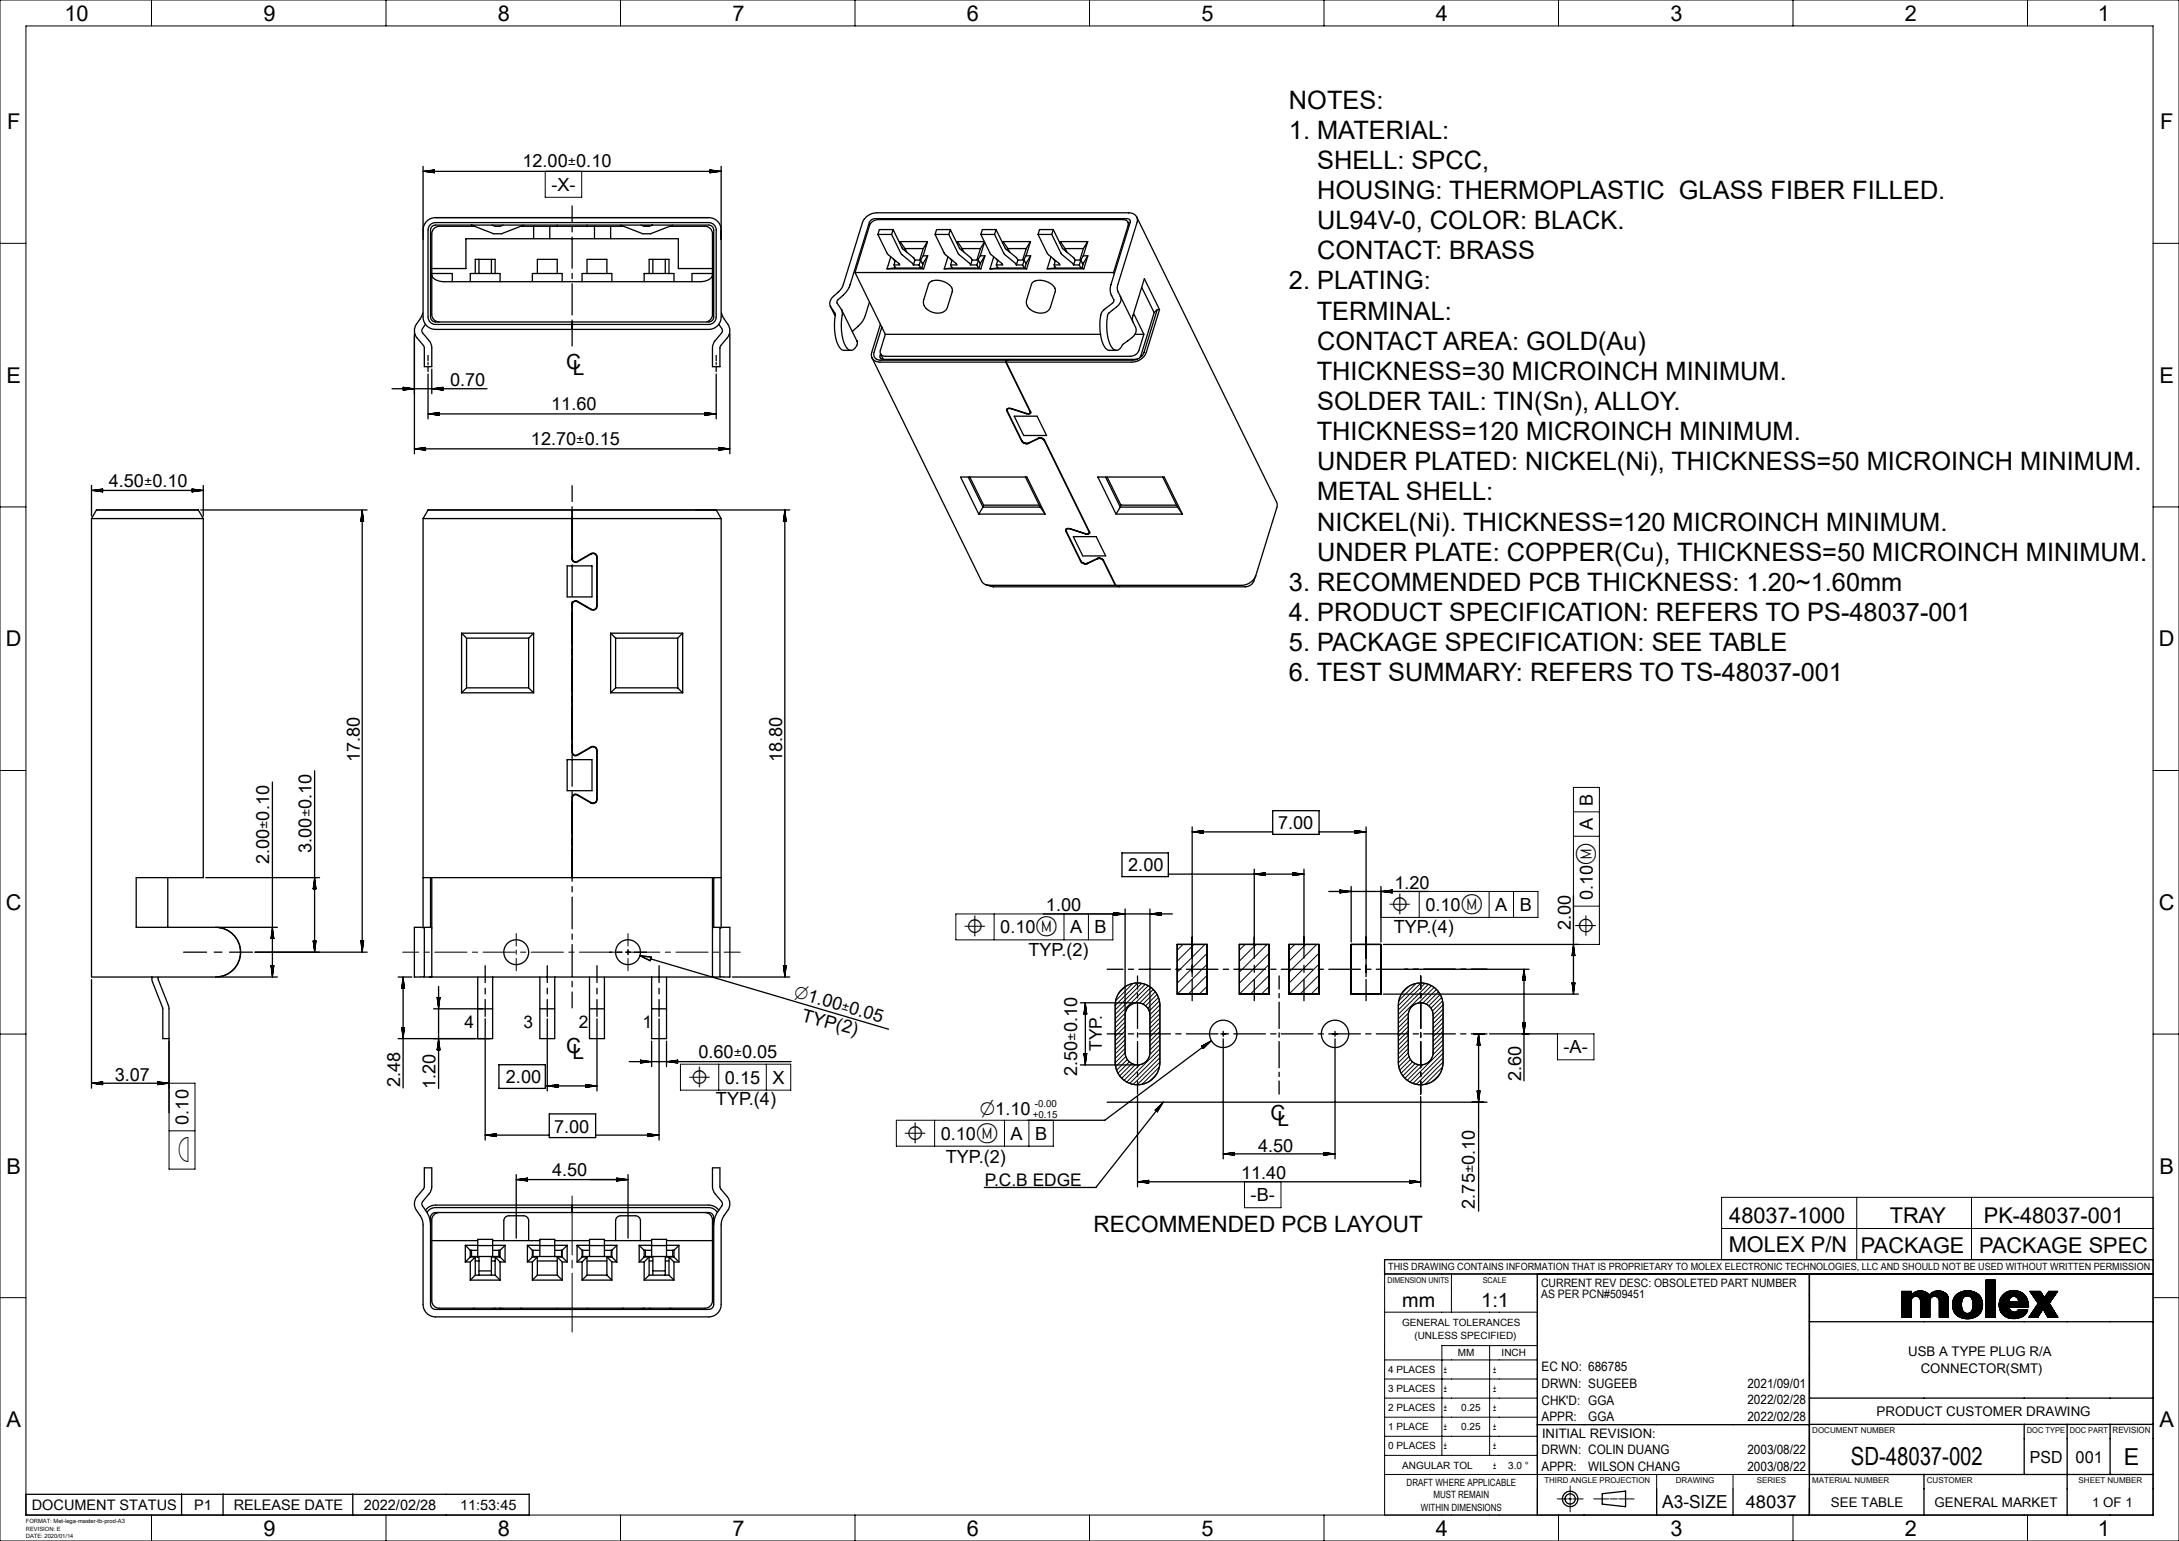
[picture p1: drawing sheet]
<svg xmlns="http://www.w3.org/2000/svg" width="420mm" height="297mm" viewBox="0 0 420 297" stroke-linecap="round" stroke-linejoin="round" font-family="sans-serif">
<defs><g id="words">
<g font-size="4.9">
<text x="248.4" y="20.9">NOTES:</text>
<text x="248.4" y="26.7">1. MATERIAL:</text>
<text x="253.9" y="32.5">SHELL: SPCC,</text>
<text x="253.9" y="38.4">HOUSING: THERMOPLASTIC GLASS FIBER FILLED.</text>
<text x="253.9" y="44.2">UL94V-0, COLOR: BLACK.</text>
<text x="253.9" y="50">CONTACT: BRASS</text>
<text x="248.4" y="55.8">2. PLATING:</text>
<text x="253.8" y="61.6">TERMINAL:</text>
<text x="253.9" y="67.4">CONTACT AREA: GOLD(Au)</text>
<text x="253.8" y="73.2">THICKNESS=30 MICROINCH MINIMUM.</text>
<text x="253.9" y="79">SOLDER TAIL: TIN(Sn), ALLOY.</text>
<text x="253.8" y="84.8">THICKNESS=120 MICROINCH MINIMUM.</text>
<text x="253.9" y="90.6">UNDER PLATED: NICKEL(Ni), THICKNESS=50 MICROINCH MINIMUM.</text>
<text x="253.9" y="96.5">METAL SHELL:</text>
<text x="253.9" y="102.3">NICKEL(Ni). THICKNESS=120 MICROINCH MINIMUM.</text>
<text x="248.4" y="113.9">3. RECOMMENDED PCB THICKNESS: 1.20~1.60mm</text>
<text x="253.9" y="108.1">UNDER PLATE: COPPER(Cu), THICKNESS=50 MICROINCH MINIMUM.</text>
<text x="248.4" y="119.7">4. PRODUCT SPECIFICATION: REFERS TO PS-48037-001</text>
<text x="248.4" y="125.5">5. PACKAGE SPECIFICATION: SEE TABLE</text>
<text x="248.4" y="131.3">6. TEST SUMMARY: REFERS TO TS-48037-001</text>
</g>
<text font-size="4.8" x="356.8" y="282.4">SD-48037-002</text>
<text font-size="4.5" x="409.4" y="282.3">E</text>
<text font-size="4.3" x="210.8" y="237.5">RECOMMENDED PCB LAYOUT</text>
<g font-size="4.2">
<text x="12.4" y="4">10</text>
<text x="50.8" y="4">9</text>
<text x="96" y="4">8</text>
<text x="141.2" y="4">7</text>
<text x="186.4" y="4">6</text>
<text x="231.6" y="4">5</text>
<text x="276.8" y="4">4</text>
<text x="322" y="4">3</text>
<text x="367.2" y="4">2</text>
<text x="404.4" y="4">1</text>
<text x="1.4" y="25">F</text>
<text x="416.4" y="25">F</text>
<text x="1.3" y="73.8">E</text>
<text x="416.3" y="73.8">E</text>
<text x="1.1" y="124.6">D</text>
<text x="416.1" y="124.6">D</text>
<text x="1.1" y="175.4">C</text>
<text x="416.1" y="175.4">C</text>
<text x="1.3" y="226.2">B</text>
<text x="416.3" y="226.2">B</text>
<text x="333.3" y="235.8">48037-1000</text>
<text x="364.3" y="235.7">TRAY</text>
<text x="382.4" y="235.8">PK-48037-001</text>
<text x="333.2" y="241.4">MOLEX P/N</text>
<text x="358.7" y="241.5">PACKAGE</text>
<text x="381.5" y="241.5">PACKAGE SPEC</text>
<text x="1.3" y="275.1">A</text>
<text x="416.3" y="275.1">A</text>
<text x="50.8" y="296">9</text>
<text x="96" y="296">8</text>
<text x="141.2" y="296">7</text>
<text x="186.4" y="296">6</text>
<text x="231.6" y="296">5</text>
<text x="276.8" y="296">4</text>
<text x="322" y="296">3</text>
<text x="367.2" y="296">2</text>
<text x="404.4" y="296">1</text>
</g>
<g font-size="4.1">
<text x="307" y="166.7" transform="rotate(-90 307 166.7)">Ⓜ</text>
<text x="185.9" y="179.9">⌖</text>
<text x="199.6" y="179.9">Ⓜ</text>
<text x="267.8" y="175.6">⌖</text>
<text x="281.5" y="175.6">Ⓜ</text>
<text x="307" y="180.4" transform="rotate(-90 307 180.4)">⌖</text>
<text x="132.8" y="208.9">⌖</text>
<text x="174.4" y="219.7">⌖</text>
<text x="188.1" y="219.7">Ⓜ</text>
</g>
<g font-size="4">
<text x="109.1" y="71.2">C</text>
<text x="110.4" y="72.3">L</text>
<text x="109.1" y="203">C</text>
<text x="110.4" y="204.1">L</text>
<text x="244.9" y="215.9">C</text>
<text x="246.2" y="217">L</text>
</g>
<g font-size="3.9">
<text x="270.3" y="252">mm</text>
<text x="285.5" y="252">1:1</text>
</g>
<text font-size="3.8" x="188.9" y="214.9">⌀1.10</text>
<text font-size="3.7" x="152.9" y="192.1" transform="rotate(16 152.9 192.1)">⌀1.00</text>
<g font-size="3.5">
<text x="100.7" y="32.1">12.00</text>
<text x="106.3" y="36.8">-X-</text>
<text x="86.7" y="74.4">0.70</text>
<text x="106.3" y="79.1">11.60</text>
<text x="102.3" y="85.7">12.70</text>
<text x="21" y="93.8">4.50</text>
<text x="69.3" y="146.9" transform="rotate(-90 69.3 146.9)">17.80</text>
<text x="150.8" y="146.9" transform="rotate(-90 150.8 146.9)">18.80</text>
<text x="307" y="155.3" transform="rotate(-90 307 155.3)">B</text>
<text x="246.3" y="159.7">7.00</text>
<text x="307" y="160" transform="rotate(-90 307 160)">A</text>
<text x="51.9" y="166.6" transform="rotate(-90 51.9 166.6)">2.00</text>
<text x="60" y="164.4" transform="rotate(-90 60 164.4)">3.00</text>
<text x="217.5" y="167.9">2.00</text>
<text x="268.8" y="171.3">1.20</text>
<text x="307" y="173.5" transform="rotate(-90 307 173.5)">0.10</text>
<text x="192.8" y="179.9">0.10</text>
<text x="201.6" y="175.7">1.00</text>
<text x="206.3" y="179.9">A</text>
<text x="211" y="179.9">B</text>
<text x="268.6" y="179.7">TYP.(4)</text>
<text x="274.7" y="175.6">0.10</text>
<text x="288.2" y="175.6">A</text>
<text x="292.9" y="175.6">B</text>
<text x="302.8" y="179.3" transform="rotate(-90 302.8 179.3)">2.00</text>
<text x="198.2" y="184.3">TYP.(2)</text>
<text x="154.4" y="196.7" transform="rotate(15 154.4 196.7)">TYP(2)</text>
<text x="134.6" y="203.8">0.60</text>
<text x="301.4" y="203">-A-</text>
<text x="22.1" y="208.3">3.07</text>
<text x="77.1" y="209.5" transform="rotate(-90 77.1 209.5)">2.48</text>
<text x="84" y="209.9" transform="rotate(-90 84 209.9)">1.20</text>
<text x="97.5" y="208.7">2.00</text>
<text x="139.7" y="208.9">0.15</text>
<text x="148.9" y="208.9">X</text>
<text x="207.6" y="207.4" transform="rotate(-90 207.6 207.4)">2.50</text>
<text x="293.2" y="208.3" transform="rotate(-90 293.2 208.3)">2.60</text>
<text x="138" y="213">TYP.(4)</text>
<text x="36.3" y="216.8" transform="rotate(-90 36.3 216.8)">0.10</text>
<text x="106.8" y="218.3">7.00</text>
<text x="181.3" y="219.7">0.10</text>
<text x="194.8" y="219.7">A</text>
<text x="199.5" y="219.7">B</text>
<text x="242.5" y="222">4.50</text>
<text x="106.4" y="226.6">4.50</text>
<text x="182.3" y="224.1">TYP.(2)</text>
<text x="239.2" y="227.2">11.40</text>
<text x="241.1" y="231.5">-B-</text>
<text x="284.3" y="232.9" transform="rotate(-90 284.3 232.9)">2.75</text>
<text x="320.4" y="290.6">A3-SIZE</text>
</g>
<text font-size="3.4" x="336.5" y="290.6">48037</text>
<g font-size="3.3">
<text x="89.5" y="198.2">4</text>
<text x="100.9" y="198.2">3</text>
<text x="111.5" y="198.2">2</text>
<text x="123.8" y="198.2">1</text>
<text x="212.4" y="202.6" transform="rotate(-90 212.4 202.6)">TYP.</text>
<text x="189.8" y="228.5">P.C.B EDGE</text>
</g>
<g font-size="3.2">
<text x="391.3" y="281.9">PSD</text>
<text x="400.1" y="281.9">001</text>
</g>
<g font-size="3.1">
<text x="109.4" y="32.1">±0.10</text>
<text x="111.1" y="85.7">±0.15</text>
<text x="27.8" y="93.8">±0.10</text>
<text x="51.9" y="159.8" transform="rotate(-90 51.9 159.8)">±0.10</text>
<text x="60" y="157.6" transform="rotate(-90 60 157.6)">±0.10</text>
<text x="162" y="194.8" transform="rotate(16 162 194.8)">±0.05</text>
<text x="141.4" y="203.8">±0.05</text>
<text x="207.6" y="200.6" transform="rotate(-90 207.6 200.6)">±0.10</text>
<text x="36.3" y="224" transform="rotate(-90 36.3 224)">⌓</text>
<text x="284.3" y="226.1" transform="rotate(-90 284.3 226.1)">±0.10</text>
</g>
<g font-size="2.8">
<text x="6.1" y="291">DOCUMENT STATUS</text>
<text x="37.4" y="291">P1</text>
<text x="45" y="291">RELEASE DATE</text>
<text x="70.1" y="291">2022/02/28</text>
<text x="88.7" y="291">11:53:45</text>
</g>
<g font-size="2.6">
<text x="367.8" y="261.4">USB A TYPE PLUG R/A</text>
<text x="370.2" y="264.7">CONNECTOR(SMT)</text>
<text x="361.7" y="272.9">PRODUCT CUSTOMER DRAWING</text>
<text x="352.9" y="290.4">SEE TABLE</text>
<text x="372.9" y="290.4">GENERAL MARKET</text>
<text x="403.3" y="290.4">1 OF 1</text>
</g>
<g font-size="2.5">
<text x="297.1" y="264.3">EC NO: 686785</text>
<text x="297.1" y="267.5">DRWN: SUGEEB</text>
<text x="336.8" y="267.5">2021/09/01</text>
<text x="297.1" y="270.7">CHK'D: GGA</text>
<text x="297.1" y="273.9">APPR:</text>
<text x="306.1" y="273.9">GGA</text>
<text x="336.8" y="270.7">2022/02/28</text>
<text x="336.8" y="273.9">2022/02/28</text>
<text x="297.1" y="280.3">DRWN: COLIN DUANG</text>
<text x="297.2" y="277.1">INITIAL REVISION:</text>
<text x="336.8" y="280.3">2003/08/22</text>
<text x="297.1" y="283.5">APPR:</text>
<text x="306.1" y="283.5">WILSON CHANG</text>
<text x="336.8" y="283.5">2003/08/22</text>
</g>
<g font-size="2.2">
<text x="297" y="248">CURRENT REV DESC: OBSOLETED PART NUMBER</text>
<text x="297" y="250.2">AS PER PCN#509451</text>
</g>
<g font-size="1.9">
<text x="199.1" y="215.4">+0.15</text>
<text x="199.5" y="213.3">-0.00</text>
<text x="267.6" y="244.9">THIS DRAWING CONTAINS INFORMATION THAT IS PROPRIETARY TO MOLEX ELECTRONIC TECHNOLOGIES, LLC AND SHOULD NOT BE USED WITHOUT WRITTEN PERMISSION</text>
<text x="270.3" y="255.6">GENERAL TOLERANCES</text>
<text x="272.6" y="258">(UNLESS SPECIFIED)</text>
<text x="281" y="261.4">MM</text>
<text x="289.4" y="261.4">INCH</text>
<text x="267.6" y="264.6">4 PLACES</text>
<text x="267.6" y="268.3">3 PLACES</text>
<text x="278.3" y="264.6">±</text>
<text x="278.3" y="268.3">±</text>
<text x="287.8" y="264.6">±</text>
<text x="287.8" y="268.3">±</text>
<text x="267.6" y="272">2 PLACES</text>
<text x="267.6" y="275.7">1 PLACE</text>
<text x="278.3" y="272">±</text>
<text x="278.3" y="275.7">±</text>
<text x="281.6" y="272">0.25</text>
<text x="281.6" y="275.7">0.25</text>
<text x="287.8" y="272">±</text>
<text x="287.8" y="275.7">±</text>
<text x="267.6" y="279.4">0 PLACES</text>
<text x="278.3" y="279.4">±</text>
<text x="287.8" y="279.4">±</text>
<text x="270.3" y="283">ANGULAR TOL</text>
<text x="271.1" y="286.3">DRAFT WHERE APPLICABLE</text>
<text x="287.8" y="283">±</text>
<text x="290.7" y="283">3.0 °</text>
<text x="273.9" y="291.2">WITHIN DIMENSIONS</text>
<text x="276.3" y="288.8">MUST REMAIN</text>
</g>
<text font-size="1.7" x="407.2" y="276.2">REVISION</text>
<g font-size="1.5">
<text x="267.4" y="247.2">DIMENSION UNITS</text>
<text x="285.8" y="247.2">SCALE</text>
<text x="349.3" y="276.2">DOCUMENT NUMBER</text>
<text x="390.7" y="276.2">DOC TYPE</text>
<text x="399" y="276.2">DOC PART</text>
<text x="297.7" y="285.9">THIRD ANGLE PROJECTION</text>
<text x="323" y="285.9">DRAWING</text>
<text x="338.6" y="285.9">SERIES</text>
<text x="349.3" y="285.8">MATERIAL NUMBER</text>
<text x="371.4" y="285.9">CUSTOMER</text>
<text x="400.7" y="285.9">SHEET NUMBER</text>
</g>
<g font-size="1.1">
<text x="5" y="293.6">FORMAT: Met-lega-master-tb-prod-A3</text>
<text x="5" y="295">REVISION: E</text>
<text x="5" y="296.4">DATE: 2020/01/14</text>
</g>
</g></defs>
<g fill="none" stroke="#000" stroke-width=".19">
<path d="M0 0h420v297h-420zM5 5h410v287h-410zM29.2 0v5M74.4 0v5M119.6 0v5M164.8 0v5M210 0v5M255.2 0v5M300.4 0v5M345.6 0v5M390.8 0v5M81.5 33l2.2-.3v.6z"/>
<path d="M81.7 33h2M82.1 32.9h1.6M82.1 33.1h1.6M82.5 32.9h1.2M82.5 33.2h1.2M82.9 32.8h.8M82.9 33.2h.8M83.3 32.8h.4M83.3 33.3h.4M83.7 32.7h.1M83.7 33.3h.1M105.1 33h7v5h-7z"/>
<path d="M136.8 32.7l2.2 .3-2.2 .3zM136.8 32.7h.1M136.8 32.8h.5M136.8 32.8h.9M136.8 32.9h1.2M136.8 32.9h1.6M136.8 33h2M136.8 33.3h.1M136.8 33.3h.5M136.8 33.2h.9M136.8 33.2h1.2M136.8 33.1h1.6"/>
<path d="M0 46.9h5M415 46.9h5M77.7 75.2h.1M77.7 75.1h.4M77.7 75.1h.8M77.7 75h1.2M77.7 75h1.6M77.7 74.9h2M77.7 74.6h.1M77.7 74.7h.4M77.7 74.7h.8M77.7 74.8h1.2"/>
<path d="M77.7 74.8h1.6M77.7 74.6l2.2 .3-2.2 .3M77.7 74.6v.6M82.7 79.7h2M82.7 79.8h2M83.1 79.7h1.6M83.1 79.9h1.6M83.4 74.9h2M83.5 79.6h1.2M83.5 79.9h1.2M83.8 75h1.6M83.8 74.8h1.6"/>
<path d="M83.9 79.6h.8M83.9 80h.8M84.2 75h1.2M84.2 74.8h1.2M84.2 79.5h.5M84.6 75.1h.8M84.6 74.7h.8M84.6 79.5h.1M84.7 79.5v.6M84.7 79.5l-2.2 .3 2.2 .3M85 75.1h.4M85 74.7h.4"/>
<path d="M85.3 75.2h.1M85.3 74.6h.1M85.4 74.6l-2.2 .3 2.2 .3M85.4 74.6v.6M135.9 79.5l2.1 .3-2.1 .3M135.9 79.5v.6M135.9 79.5h.1M135.9 79.5h.4M135.9 79.6h.8M135.9 79.6h1.2M135.9 79.7h1.6M135.9 79.7h2"/>
<path d="M135.9 80h.8M135.9 79.9h1.2M135.9 79.9h1.6M135.9 79.8h2M0 97.7h5M17.8 94.5h2M18.2 94.4h1.6M18.2 94.6h1.6M18.6 94.4h1.2M18.6 94.6h1.2M19 94.3h.8M19 94.7h.8"/>
<path d="M19.4 94.3h.4M19.4 94.7h.4M19.8 94.2h.1M19.8 94.8h.1M19.8 94.2v.6M19.8 94.2l-2.2 .3 2.2 .3M37 94.2l2.2 .3-2.2 .3M37 94.2v.6M37 94.2h.1M37 94.3h.4M37 94.3h.8M37 94.4h1.2"/>
<path d="M37 94.4h1.6M37 94.5h2M37 94.8h.1M37 94.7h.4M37 94.7h.8M37 94.6h1.2M37 94.6h1.6M69.6 99.6v.8M69.7 99.3v1.1M69.7 98.9v1.5M69.8 98.5v1.9M69.9 98.9v1.5"/>
<path d="M69.9 99.3v1.1M70 99.6v.8M80.1 86.5h1.9M80.5 86.6h1.5M80.5 86.4h1.5M80.8 86.6h1.2M80.8 86.4h1.2M81.2 86.7h.8M81.2 86.3h.8M81.6 86.7h.4M81.6 86.3h.4M82 86.8h.1"/>
<path d="M82 86.2h.1M82 86.2l-2.1 .3 2.1 .3M82 86.2v.6M84.2 80h.5M84.6 80.1h.1M135.9 80.1h.1M135.9 80h.4M138.5 86.8h.1M138.5 86.7h.4M138.5 86.7h.8M138.5 86.6h1.2M138.5 86.6h1.6"/>
<path d="M138.5 86.5h2M138.5 86.2h.1M138.5 86.3h.4M138.5 86.3h.8M138.5 86.4h1.2M138.5 86.4h1.6M138.5 86.2l2.2 .3-2.2 .3M138.5 86.2v.6M151.1 99.6v.8M151.1 99.3v1.1M151.2 98.9v1.5M151.2 98.5v1.9"/>
<path d="M151.3 98.5v1.9M151.3 98.9v1.5M151.4 99.3v1.1M151.4 99.6v.8M415 97.7h5M69.5 100.4l.3-2.1 .3 2.1M69.5 100.4h.6M69.5 100.4h.1M69.6 100v.4M70 100v.4M70.1 100.4h.1M151 100.4h.6"/>
<path d="M151 100.4l.3-2.1 .3 2.1M151 100.4h.1M151 100v.4M151.5 100v.4M151.6 100.4h.1M0 148.5h5M303.3 151.8h5v30.2h-5zM303.3 156.5h5M415 148.5h5M52.4 179.7v1.2M52.4 179.3v1.6M52.5 178.9v2"/>
<path d="M52.5 178.7l.3 2.2h-.6zM52.6 179.3v1.6M52.6 179.7v1.2M60.4 171.3l.2-2.1 .3 2.1M60.4 171.3h.5M60.4 171.3h.1M60.4 170.9v.4M60.5 170.5v.8M60.5 170.1v1.2M60.6 169.7v1.6M60.6 169.3v2M60.7 169.3v2"/>
<path d="M60.7 169.7v1.6M60.8 170.1v1.2M60.8 170.5v.8M60.9 170.9v.4M60.9 171.3h.1M99.5 179.9v2.4M121 179.9v2.4M184.2 176.1h30.3v5h-30.3zM191.6 176.1v5M205.1 176.1v5M209.8 176.1v5M214.7 175.9l2.2 .2-2.2 .3"/>
<path d="M214.7 175.9v.5M214.7 175.9h.1M214.7 175.9h.4M214.7 176h.8M214.7 176h1.2M214.7 176.1h1.6M214.7 176.1h2M214.7 176.4h.1M214.7 176.4h.4M214.7 176.3h.8M214.7 176.3h1.2M214.7 176.2h1.6"/>
<path d="M214.7 176.2h2M221.8 176.1h2M221.8 176.2h2M222.2 176.1h1.6M222.2 176.2h1.6M222.6 176h1.2M222.6 176.3h1.2M223 176h.8M223 176.3h.8M223.4 175.9h.4M223.4 176.4h.4M223.8 175.9h.1"/>
<path d="M223.8 176.4h.1M223.8 175.9l-2.1 .2 2.1 .3M223.8 175.9v.5M230 160.4h1.9M230 160.3h1.9M230.4 160.4h1.5M230.4 160.3h1.5M230.8 160.5h1.1M230.8 160.2h1.1M231.1 160.5h.8M231.1 160.2h.8M231.5 160.6h.4"/>
<path d="M231.5 160.1h.4M231.9 160.6h.1M231.9 160.1h.1M231.9 160l-2.1 .3 2.1 .3M231.9 160v.6M242 168.5h1.9M242 168.4h1.9M242.3 168.6h1.6M242.3 168.4h1.6M242.7 168.6h1.2M242.7 168.3h1.2M243.1 168.7h.8"/>
<path d="M243.1 168.3h.8M243.5 168.7h.4M243.5 168.2h.4M243.9 168.8h.1M243.9 168.2h.1M243.9 168.2l-2.1 .3 2.1 .3M243.9 168.2v.6M249.2 168.8h.1M249.2 168.7h.4M249.2 168.7h.8M249.2 168.6h1.2M249.2 168.6h1.6"/>
<path d="M249.2 168.5h1.9M249.2 168.2h.1M249.2 168.2h.4M249.2 168.3h.8M249.2 168.3h1.2M249.2 168.4h1.6M249.2 168.4h1.9M249.2 168.2l2.1 .3-2.1 .3M249.2 168.2v.6M258.3 171.5l2.1 .3-2.1 .3M258.3 171.5v.6M258.3 171.5h.1"/>
<path d="M258.3 171.6h.4M258.3 171.6h.8M258.3 171.7h1.2M258.3 171.7h1.6M258.3 171.8h1.9M258.3 172.1h.1M258.3 172h.4M258.3 172h.8M258.3 171.9h1.2M258.3 171.9h1.6M261.2 160.6h.1M261.2 160.6h.4"/>
<path d="M261.2 160.5h.8M261.2 160.5h1.1M261.2 160.4h1.5M261.2 160.4h1.9M261.2 160.1h.1M261.2 160.1h.4M261.2 160.2h.8M261.2 160.2h1.1M261.2 160.3h1.5M261.2 160.3h1.9M261.2 160l2.1 .3-2.1 .3M261.2 160v.6"/>
<path d="M266.2 171.8h30.2v5h-30.2zM266.2 171.8l2.1 .3M266.4 171.8h1.9M266.8 171.7h1.5M266.8 171.9h1.5M267.1 171.7h1.2M267.1 171.9h1.2M267.5 171.6h.8M267.5 172h.8M267.9 171.6h.4M267.9 172h.4M268.3 171.5h.1"/>
<path d="M268.3 172.1h.1M268.3 171.5v.6M268.3 171.5l-2.1 .3M273.6 171.8v5M287 171.8v5M291.7 171.8v5M303.3 174.6h5M303.3 161.2h5M0 199.3h5M52.2 186.1h.6l-.3 2.2zM52.2 180.8v.1M52.2 186.1v.1"/>
<path d="M52.3 180.5v.4M52.3 186.1v.5M52.3 180.1v.8M52.3 186.1v.9M52.4 186.1v1.2M52.4 186.1v1.6M52.5 186.1v2M52.6 186.1v1.6M52.6 186.1v1.2M52.7 180.1v.8M52.7 186.1v.9M52.7 180.5v.4"/>
<path d="M52.7 186.1v.5M52.8 180.8v.1M52.8 186.1v.1M60.4 181.4l.2 2.1 .3-2.1M60.4 181.4h.5M60.4 181.4h.1M60.4 181.4v.4M60.5 181.4v.8M60.5 181.4v1.2M60.6 181.4v1.5M60.6 181.4v1.9M60.7 181.4v1.9"/>
<path d="M60.7 181.4v1.5M60.8 181.4v1.2M60.8 181.4v.8M60.9 181.4v.4M60.9 181.4h.1M69.5 181.4h.6M69.5 181.4l.3 2.1 .3-2.1M69.5 181.4h.1M69.6 181.4v.4M69.6 181.4v.8M69.7 181.4v1.2M69.7 181.4v1.5"/>
<path d="M69.8 181.4v1.9M69.9 181.4v1.5M69.9 181.4v1.2M70 181.4v.8M70 181.4v.4M70.1 181.4h.1M77.4 198l.3 2.2 .3-2.2M77.4 198h.6M77.4 190.5l.3-2.2 .3 2.2M77.4 190.5h.6M77.4 190.4v.1M77.4 198v.1"/>
<path d="M77.5 190v.5M77.5 198v.4M77.5 189.7v.8M77.5 198v.8M77.6 189.3v1.2M77.6 198v1.2M77.6 183.5h3.1M77.6 188.9v1.6M77.6 198v1.6M77.7 188.5v2M77.7 198v2M77.8 188.9v1.6"/>
<path d="M77.8 198v1.6M77.8 189.3v1.2M77.8 198v1.2M77.9 189.7v.8M77.9 198v.8M77.9 190v.5M77.9 198v.4M78 190.4v.1M78 198v.1M81.7 183.5h1.1M83.8 183.5h6.2M84.3 192.3h.5l-.3 2.1z"/>
<path d="M84.3 192.3h.1M84.3 192.3v.4M84.4 192.3v.8M84.4 192.3v1.2M84.5 192.3v1.6M84.5 192.3v1.9M84.6 192.3v1.9M84.6 192.3v1.6M84.7 192.3v1.2M84.7 192.3v.8M84.8 192.3v.4M84.8 192.3h.1"/>
<path d="M91 183.5h1.1M93.1 183.5h6.2M99.5 183.1v.8M99.5 184.7v2.4M100.3 183.5h1.1M102.4 183.5h6.2M109.6 183.5h1.1M111.7 183.5h8.3M120.7 183.5h6.5M121 183.1v.8M121 184.7v2.4M128.2 183.5h1.1"/>
<path d="M130.3 183.5h6.2M137.5 183.5h1M139.6 183.5h3.1M151 186.1l.3 2.2 .3-2.2M151 186.1h.6M151 186.1v.1M151 186.1v.5M151.1 186.1v.9M151.1 186.1v1.2M151.2 186.1v1.6M151.2 186.1v2M151.3 186.1v2"/>
<path d="M151.3 186.1v1.6M151.4 186.1v1.2M151.4 186.1v.9M151.5 186.1v.5M151.6 186.1v.1M208.9 195.4h.1M209 195v.4M209 194.6v.8M209.1 194.2v1.2M209.1 193.9v1.5M209.2 193.5v1.9M209.2 193.3l.3 2.1h-.6z"/>
<path d="M209.3 193.9v1.5M209.3 194.2v1.2M209.4 194.6v.8M209.4 195v.4M209.5 195.4h.1M216 191a4.3 4.3 0 0 1 4.7-1.3 4.3 4.3 0 0 1 2.9 4.1v11a4.3 4.3 0 0 1-4.3 4.3 4.3 4.3 0 0 1-4.4-4.3v-11a4.3 4.3 0 0 1 1.1-2.8zM216.9 199.5l-2 1.9M216.9 198.7l-2 1.9M216.9 197.8l-2 1.9M216.9 197l-2 1.9M216.9 196.1l-2 1.9M216.9 195.2l-2 2"/>
<path d="M216.9 190.1l-1.3 1.3M217.4 194.2a2.39 2.39 0 0 1 2.7-.8 2.39 2.39 0 0 1 1.6 2.3v7.2a2.39 2.39 0 0 1-2.4 2.3 2.39 2.39 0 0 1-2.4-2.3v-7.2v-.6zM218.4 189.5l-3.4 3.4M219.3 189.4l-4.4 4.4M220.1 189.5l-5.2 5.1M220.7 189.7l-5.8 5.8M221.3 190l-6.4 6.3M221.8 190.3l-3 3M222.3 190.7l-2.6 2.6M222.7 191.1l-2.4 2.4M223 191.7l-2.2 2.2M223.3 192.2l-2.1 2.1"/>
<path d="M223.5 192.9l-2 2M223.6 193.7l-2 1.9M223.6 199.6l-1.9 1.9M223.6 198.8l-1.9 1.9M223.6 197.9l-1.9 1.9M223.6 197.1l-1.9 1.9M223.6 196.2l-1.9 1.9M223.6 195.4l-1.9 1.9M223.6 194.5l-1.9 1.9M228 182l-1.1 1.1M230.1 182l-3.2 3.2M232.3 182l-5.4 5.4"/>
<path d="M232.7 190.1l-1.5 1.5M232.7 188l-3.7 3.6M232.7 185.9l-5.8 5.7M232.7 183.7l-5.8 5.8M240 182l-1.1 1.1M242.1 182l-3.2 3.2M244.2 182l-5.3 5.4M244.6 190.1l-1.5 1.5M244.6 188l-3.6 3.6M244.6 185.9l-5.7 5.7M244.6 183.7l-5.7 5.8M249.6 182l-1.1 1.1"/>
<path d="M251.7 182l-3.2 3.2M253.8 182l-5.3 5.4M254.2 190.1l-1.5 1.5M254.2 188l-3.6 3.6M254.2 185.9l-5.7 5.7M254.2 183.7l-5.7 5.8M270.5 191a4.3 4.3 0 0 1 4.8-1.3 4.3 4.3 0 0 1 2.8 4.1v11a4.3 4.3 0 0 1-4.3 4.3 4.3 4.3 0 0 1-4.3-4.3v-11a4.3 4.3 0 0 1 1-2.8zM271.4 199.5l-1.9 1.9M271.4 198.7l-1.9 1.9M271.4 197.8l-1.9 1.9M271.4 197l-1.9 1.9M271.4 196.1l-1.9 1.9"/>
<path d="M271.5 195.2l-2 2M271.5 190.1l-1.3 1.3M272 194.2a2.39 2.39 0 0 1 2.6-.8 2.39 2.39 0 0 1 1.6 2.3v7.2a2.39 2.39 0 0 1-2.4 2.3 2.39 2.39 0 0 1-2.4-2.3v-7.2l.1-.6zM272.9 189.5l-3.3 3.4M273.9 189.4l-4.4 4.4M274.7 189.5l-5.2 5.1M275.3 189.7l-5.8 5.8M275.9 190l-6.4 6.3M276.4 190.3l-3 3M276.9 190.7l-2.6 2.6M277.3 191.1l-2.4 2.4M277.6 191.7l-2.2 2.2"/>
<path d="M277.9 192.2l-2.1 2.1M278.1 192.9l-2 2M278.1 193.7l-1.9 1.9M278.1 199.6l-1.9 1.9M278.1 198.8l-1.9 1.9M278.1 197.9l-1.9 1.9M278.1 197.1l-1.9 1.9M278.1 196.2l-1.9 1.9M278.1 195.4l-1.9 1.9M278.1 194.5l-1.9 1.9M284.9 199.8v1.6M285 199.5v1.9"/>
<path d="M285.1 199.8v1.6M293.5 197.1l.2 2.2 .3-2.2M293.5 197.1h.5M293.5 189l.2-2.2 .3 2.2M293.5 189h.5M293.5 188.9v.1M293.5 197.1h.1M293.5 188.5v.5M293.5 197.1v.4M293.6 188.2v.8M293.6 197.1v.8M293.6 187.8v1.2"/>
<path d="M293.6 197.1v1.2M293.7 187.4v1.6M293.7 197.1v1.6M293.7 187v2M293.7 197.1v2M293.8 187v2M293.8 197.1v2M293.8 187.4v1.6M293.8 197.1v1.6M293.9 187.8v1.2M293.9 197.1v1.2M293.9 188.2v.8"/>
<path d="M293.9 197.1v.8M294 188.5v.5M294 197.1v.4M294 188.9v.1M294 197.1h.1M300.2 199.3h7v5h-7zM303 189.4l.3 2.2 .3-2.2M303 189.4h.6M303 184.2h.6M303 184.1v.1M303 189.4v.1M303.1 183.8v.4"/>
<path d="M303.1 189.4v.5M303.1 183.4v.8M303.1 189.4v.8M303.2 183v1.2M303.2 189.4v1.2M303.2 182.6v1.6M303.2 189.4v1.6M303.3 182.2v2M303.3 189.4v2M303.3 182l-.3 2.2M303.3 182l.3 2.2M303.4 182.6v1.6"/>
<path d="M303.4 189.4v1.6M303.4 183v1.2M303.4 189.4v1.2M303.5 183.4v.8M303.5 189.4v.8M303.5 183.8v.4M303.5 189.4v.5M303.6 184.1v.1M303.6 189.4v.1M415 199.3h5M17.8 208.8h2M17.8 208.7h2"/>
<path d="M18.2 208.9h1.6M18.2 208.7h1.6M18.6 208.9h1.2M18.6 208.6h1.2M19 209h.8M19 208.6h.8M19.4 209h.4M19.4 208.5h.4M19.8 209.1h.1M19.8 208.5h.1M19.8 208.5l-2.2 .3 2.2 .3M19.8 208.5v.6"/>
<path d="M30.4 209.1h.1M30.4 209h.4M30.4 209h.8M30.4 208.9h1.2M30.4 208.9h1.6M30.4 208.8h2M30.4 208.5h.1M30.4 208.5h.4M30.4 208.6h.8M30.4 208.6h1.2M30.4 208.7h1.6M30.4 208.7h2"/>
<path d="M30.4 208.5l2.2 .3M30.4 208.5v.6M32.6 208.8l-2.2 .3M32.6 208.8h5v16.5h-5zM32.6 217.9h5M84.3 202.3h.1M84.3 201.9v.4M84.4 201.5v.8M84.4 201.1v1.2M84.5 200.8v1.5M84.5 200.4v1.9M84.5 200.2l.3 2.1h-.5z"/>
<path d="M84.6 200.4v1.9M84.6 200.8v1.5M84.7 201.1v1.2M84.7 201.5v.8M84.8 201.9v.4M84.8 202.3h.1M93.7 218.8h2M93.7 218.7h2M94.1 218.9h1.6M94.1 218.7h1.6M94.5 218.9h1.2M94.5 218.6h1.2"/>
<path d="M94.9 219h.8M94.9 218.6h.8M95.3 219h.4M95.3 218.5h.4M95.6 219.1h.1M95.6 218.5h.1M95.7 218.5l-2.2 .3 2.2 .3M95.7 218.5v.6M105.5 209.3l2.1-.3v.6zM105.7 209.3h1.9M106.1 209.2h1.5M106.1 209.4h1.5"/>
<path d="M106.5 209.2h1.1M106.5 209.4h1.1M106.8 209.1h.8M106.8 209.5h.8M107.2 209.1h.4M107.2 209.5h.4M107.6 209h.1M107.6 209.6h.1M112.9 209h.1M112.9 209l2.2 .3-2.2 .3zM112.9 209.1h.4M112.9 209.1h.8"/>
<path d="M112.9 209.2h1.2M112.9 209.2h1.6M112.9 209.3h2M112.9 209.6h.1M112.9 209.5h.4M112.9 209.5h.8M112.9 209.4h1.2M112.9 209.4h1.6M123.4 204.9h.1M123.4 204.8h.5M123.4 204.8h.8M123.4 204.7h1.2"/>
<path d="M123.4 204.7h1.6M123.4 204.6h2M123.4 204.3h.1M123.4 204.4h.5M123.4 204.4h.8M123.4 204.5h1.2M123.4 204.5h1.6M123.4 204.3l2.2 .3-2.2 .3M123.4 204.3v.6M124.9 219.1h.1M124.9 219h.4M124.9 219h.8"/>
<path d="M124.9 218.9h1.2M124.9 218.9h1.6M124.9 218.8h1.9M124.9 218.5h.1M124.9 218.5h.4M124.9 218.6h.8M124.9 218.6h1.2M124.9 218.7h1.6M124.9 218.7h1.9M124.9 218.5l2.1 .3-2.1 .3M124.9 218.5v.6M128.7 204.6h1.9"/>
<path d="M129 204.7h1.6M129 204.5h1.6M129.4 204.7h1.2M129.4 204.5h1.2M129.8 204.8h.8M129.8 204.4h.8M130.2 204.8h.4M130.2 204.4h.4M130.6 204.9h.1M130.6 204.3h.1M130.6 204.3l-2.1 .3 2.1 .3M130.6 204.3v.6"/>
<path d="M131.2 205.1h21.2v5h-21.2zM138.5 205.1v5M147.7 205.1v5M172.8 215.9h30.2v5h-30.2zM180.1 215.9v5M193.6 215.9v5M198.3 215.9v5M208.9 203.1h.6l-.3 2.1zM208.9 203.1h.1M209 203.1v.4M209 203.1v.8M209.1 203.1v1.2"/>
<path d="M209.1 203.1v1.6M209.2 203.1v2M209.3 203.1v1.6M209.3 203.1v1.2M209.4 203.1v.8M209.4 203.1v.4M209.5 203.1h.1M216.9 202.1l-2 1.9M216.9 201.2l-2 1.9M216.9 200.4l-2 1.9M216.9 202.9l-2 1.9M217 203.6l-2 2"/>
<path d="M217.3 204.2l-2.1 2.1M217.7 204.6l-2.2 2.2M218.2 205l-2.4 2.4M218.8 205.2l-2.6 2.6M219.7 205.2l-3 3M222.7 213.9l1.5-1.5-1.1 1.9M222.7 213.9l.4 .4M222.7 213.9h.1M222.9 207.1l-1.4 1.3M223 213.6l-.3 .4M223.1 214.3h.1M223.2 213.4l-.5 .6"/>
<path d="M223.3 213.9l-.2 .4M223.5 205.6l-3.4 3.4M223.5 213.1l-.7 .9M223.5 213.6l-.5 .6M223.6 204.7l-4.4 4.4M223.6 203.9l-5.2 5.1M223.6 203l-5.8 5.8M223.6 202.2l-6.4 6.3M223.6 201.3l-2 2M223.6 200.5l-1.9 1.9M223.7 213.3l-.7 .9M223.8 212.8l-1 1.3"/>
<path d="M224.1 212.6l-1.2 1.5M224.1 212.6l-1.2 1.6 1-1.3M231.6 201.6l1.9-1-1.6 1.5zM231.6 201.6h.1M232 202.1h-.1M232 201.4l-.4 .3M232.2 201.8l-.3 .2M232.3 201.2l-.6 .5M232.5 201.5l-.6 .5M232.6 201.1l-.9 .7M232.8 201.3l-1 .7M233 200.9l-1.3 .9"/>
<path d="M233.1 201l-1.3 .9M233.3 200.7l-1.5 1.1M233.4 200.7l-1.6 1.2M271.4 202.1l-1.9 1.9M271.4 201.2l-1.9 1.9M271.4 200.4l-1.9 1.9M271.4 202.9l-1.9 1.9M271.6 203.6l-2 2M271.9 204.2l-2.1 2.1M272.3 204.6l-2.2 2.2M272.8 205l-2.4 2.4M273.4 205.2l-2.6 2.6"/>
<path d="M274.2 205.2l-3 3M277.5 207.1l-1.4 1.3M278.1 205.6l-3.4 3.4M278.1 204.7l-4.3 4.4M278.1 203.9l-5.1 5.1M278.1 203l-5.8 5.8M278.1 202.2l-6.3 6.3M278.1 201.3l-1.9 2M278.1 200.5l-1.9 1.9M284.7 210.3l.3 2.1 .3-2.1M284.7 210.3h.6M284.7 201.4l.3-2.1 .3 2.1"/>
<path d="M284.7 201.4h.6M284.7 201.4h.1M284.7 210.3h.1M284.8 201v.4M284.8 210.3v.4M284.8 200.6v.8M284.8 210.3v.8M284.9 200.2v1.2M284.9 210.3v1.2M284.9 210.3v1.5M285 210.3v1.9M285.1 210.3v1.5"/>
<path d="M285.1 200.2v1.2M285.1 210.3v1.2M285.2 200.6v.8M285.2 210.3v.8M285.2 201v.4M285.2 210.3v.4M285.3 201.4h.1M285.3 210.3h.1M99.7 227.4h2M99.7 227.3h2M100.1 227.4h1.6M100.1 227.3h1.6"/>
<path d="M100.5 227.5h1.2M100.5 227.2h1.2M100.9 227.5h.8M100.9 227.2h.8M101.2 227.6h.5M101.2 227.1h.5M101.6 227.6h.1M101.6 227.1h.1M101.7 227.1l-2.2 .2 2.2 .3M101.7 227.1v.5M110.3 230.5v11.4M118.9 227.6h.1"/>
<path d="M118.9 227.6h.4M118.9 227.5h.8M118.9 227.5h1.2M118.9 227.4h1.6M118.9 227.4h2M118.9 227.1h.1M118.9 227.1h.4M118.9 227.2h.8M118.9 227.2h1.2M118.9 227.3h1.6M118.9 227.3h2M118.9 227.1l2.1 .2-2.1 .3"/>
<path d="M118.9 227.1v.5M219.4 227.8h2M219.4 227.7h2M219.8 227.8h1.6M219.8 227.7h1.6M220.2 227.6h1.2M220.2 227.9h1.2M220.6 227.6h.8M220.6 227.9h.8M221 227.5h.4M221 228h.4M221.4 227.5h.1"/>
<path d="M221.4 228h.1M221.4 227.5l-2.1 .3 2.1 .3M221.4 227.5v.6M236 222.4h1.9M236.4 222.5h1.5M236.4 222.3h1.5M236.7 222.5h1.2M236.7 222.3h1.2M237.1 222.6h.8M237.1 222.2h.8M237.5 222.6h.4M237.5 222.2h.4"/>
<path d="M237.9 222.7h.1M237.9 222.1h.1M237.9 222.1l-2.1 .3 2.1 .3M237.9 222.1v.6M239.9 227.8h7v5h-7zM255.2 222.7h.1M255.2 222.6h.4M255.2 222.6h.8M255.2 222.5h1.2M255.2 222.5h1.5M255.2 222.4h1.9M255.2 222.1h.1"/>
<path d="M255.2 222.2h.4M255.2 222.2h.8M255.2 222.3h1.2M255.2 222.3h1.5M255.2 222.1l2.1 .3-2.1 .3M255.2 222.1v.6M271.7 227.6h1.2M271.7 227.6h.8M271.7 227.5h.4M271.7 227.5h.1M271.7 228h.1M271.7 228h.4"/>
<path d="M271.7 227.9h.8M271.7 227.9h1.2M271.7 227.8h1.6M271.7 227.8h1.9M271.7 227.7h1.6M271.7 227.7h1.9M271.7 227.5l2.1 .3-2.1 .3M271.7 227.5v.6M331.8 236.8h83.2M357.9 230.8v12M380 230.8v12M415 230.8h-83.2v12h83.2"/>
<path d="M0 250.1h5M110.3 242.9v1.5M110.3 245.4v11.3M266.9 252.9h29.4M279.8 245.5v7.4M287.1 259.3v21.2M296.3 259.3h-18.4v21.2M366.6 248.9h1.8M366.6 248.9v5M366.6 248.9h.1M366.7 248.9l-.1 .1M366.8 248.9l-.2 .2"/>
<path d="M367 248.9l-.4 .4M367.1 248.9l-.5 .5M367.2 248.9l-.6 .6M367.3 248.9l-.7 .7M367.4 248.9l-.8 .8M367.5 248.9l-.9 .9M367.6 248.9l-1 1M367.7 248.9l-1.1 1.1M367.8 248.9l-1.2 1.2M367.9 248.9l-1.3 1.3M368 248.9l-1.4 1.4M368.1 248.9l-1.5 1.5"/>
<path d="M368.2 248.9l-1.6 1.6M368.3 248.9l-1.7 1.7M368.4 250.7a.89 .89 0 0 1 .9-.9 .89 .89 0 0 1 .9 .9M368.4 253.4l-.5 .5M368.4 253.3l-.6 .6M368.4 253.2l-.7 .7M368.4 253.2l-.8 .7M368.4 253.1l-.8 .8M368.4 253l-.9 .9M368.4 252.9l-1 1M368.4 252.8l-1.1 1.1M368.4 252.7l-1.2 1.2"/>
<path d="M368.4 252.6l-1.3 1.3M368.4 252.5l-1.4 1.4M368.4 252.4l-1.5 1.5M368.4 252.3l-1.6 1.6M368.4 252.2l-1.7 1.7M368.4 252.1l-1.8 1.8M368.4 252l-1.8 1.8M368.4 251.8l-1.8 1.9M368.4 251.8l-1.8 1.8M368.4 251.7l-1.8 1.8M368.4 251.6l-1.8 1.8M368.4 251.5l-1.8 1.8"/>
<path d="M368.4 251.4l-1.8 1.8M368.4 251.3l-1.8 1.9M368.4 251.2l-1.8 1.8M368.4 251.1l-1.8 1.8M368.4 251l-1.8 1.8M368.4 250.9l-1.8 1.8M368.4 250.8l-1.8 1.9M368.4 250.8l-1.8 1.8M368.4 250.7l-1.8 1.8M368.4 253.8l-.1 .1M368.4 253.7l-.2 .2M368.4 253.6l-.3 .3"/>
<path d="M368.4 253.5l-.4 .4M368.4 250.7v3.2h-1.8M368.4 250.6l-1.8 1.8M368.4 249.6l-1.8 1.8M368.4 249.5l-1.8 1.8M368.4 249.4l-1.8 1.8M368.4 249.3l-1.8 1.9M368.4 249.3l-1.8 1.8M368.4 249.2l-1.8 1.8M368.4 249.1l-1.8 1.8M368.4 249l-1.8 1.8M368.4 248.9l-1.8 1.8"/>
<path d="M368.4 248.9v.7M368.4 250.5l-1.8 1.8M368.5 250.4l-1.9 1.9M368.8 249.2l-2.2 2.2M369 249.1l-2.4 2.4M369.1 249l-2.5 2.5M369.2 249l-2.6 2.6M369.4 248.9l-2.8 2.8M369.5 248.9l-2.9 2.9M369.6 248.8l-3 3M369.7 248.8l-3.1 3.1M369.7 248.8l-3.1 3.2"/>
<path d="M369.8 248.8l-3.2 3.2M369.9 248.8l-3.3 3.3M369.9 250.1l1.2-1.1-1.2 1.1M370 248.8l-3.4 3.4M370.1 250.3l1.2-1.2-1.2 1.2M370.1 248.8l-1.2 1.1M370.1 248.8l-1.1 1.1M370.2 251.1l1.6-1.6-1.6 1.7M370.2 250.8l1.5-1.4-1.5 1.5M370.2 250.7v3.2M370.2 248.8l-1.1 1.1M370.2 248.8l-1 1"/>
<path d="M370.3 248.8l-1.1 1M370.3 248.8l-1 1M370.5 248.8l-1.1 1M370.5 248.8l-1 1.1M370.6 248.8l-1.1 1.1M370.6 248.8l-1 1.1M370.7 248.8l-1.1 1.1M370.7 248.9l-1.1 1M370.8 248.9l-1.1 1M370.8 248.9l-1.1 1.1M370.9 248.9l-1.1 1.1M371 248.9l-1.1 1.2"/>
<path d="M371.1 249l-1.1 1.1M371.1 249l-1.1 1.2M371.2 249.1l-1.2 1.1M371.3 249.1l-1.2 1.3M371.4 249.1l-1.3 1.4M371.5 249.2l-1.3 1.4M371.5 249.3l-1.3 1.3M371.6 249.3l-1.4 1.4M371.6 249.3l-1.4 1.5M371.7 249.4l-1.5 1.5M371.8 249.5l-1.6 1.6M371.9 249.6l-1.7 1.6"/>
<path d="M371.9 249.6a2.29 2.29 0 0 0-3.5 0M372 253.9h.1M372 253.8l-.1 .1M372 253.7l-.2 .2M372 253.6l-.3 .3M372 253.5l-.4 .4M372 253.4l-.5 .5M372 253.3l-.6 .6M372 253.1l-.8 .8M372 253l-.9 .9M372 252.9l-1 1M372 252.8l-1.1 1.1"/>
<path d="M372 252.7l-1.2 1.2M372 252.6l-1.3 1.3M372 252.5l-1.4 1.4M372 252.4l-1.5 1.5M372 252.3l-1.6 1.6M372 252.2l-1.7 1.7M372 252.1l-1.8 1.8M372 252l-1.8 1.8M372 251.9l-1.8 1.9M372 251.9l-1.8 1.8M372 251.8l-1.8 1.8M372 251.6l-1.8 1.9"/>
<path d="M372 251.6l-1.8 1.8M372 251.5l-1.8 1.8M372 251.4l-1.8 1.8M372 251.3l-1.8 1.9M372 251.3l-1.8 1.8M372 251.2l-1.8 1.8M372 251.1l-1.8 1.8M372 251l-1.8 1.9M372 251l-1.8 1.8M372 250.9l-1.8 1.8M372 250.8l-1.8 1.8M372 250.7l-1.8 1.9"/>
<path d="M372 250.6l-1.8 1.8M372 250.5l-1.8 1.9M372 250.5l-1.8 1.8M372.1 250.4l-1.9 1.9M372.2 250.2l-2 2M372.3 249.2l-2.1 2.1M372.4 249.1l-2.2 2.3M372.6 249l-2.4 2.4M372.8 248.9l-2.6 2.6M372.9 248.9l-2.7 2.7M373 248.9l-2.8 2.8M373 248.8l-2.8 2.9"/>
<path d="M373.1 248.8l-2.9 3M373.2 248.8l-3 3M373.3 248.8l-3.1 3.1M373.4 248.8l-3.2 3.2M373.5 248.8l-3.3 3.3M373.6 248.8l-1.2 1.2M373.7 248.8l-1.2 1.1M373.7 248.8l-1.1 1.1M373.8 248.8l-1.1 1.1M373.8 251.3l1.6-1.6-1.6 1.7M373.8 248.8l-1 1M373.9 248.8l-1.1 1"/>
<path d="M374 248.8l-1.1 1M374 248.8l-1 1M374.1 248.8l-1 1.1M374.2 248.9l-1 1M374.3 248.9l-1.1 1M374.4 248.9l-1.1 1.1M374.4 248.9l-1 1.1M374.5 249l-1 1M374.6 249l-1.1 1.1M374.7 249l-1.1 1.1M374.7 249.1l-1.1 1.1M374.8 249.1l-1.1 1.2"/>
<path d="M374.8 249.1l-1.1 1.3 1.2-1.2M374.9 249.2l-1.2 1.2M375 249.2l-1.3 1.3M375 249.3l-1.2 1.2M375 249.3l-1.2 1.3M375.1 249.3l-1.3 1.3M375.1 249.4l-1.3 1.3M375.2 249.4a2.3 2.3 0 0 0-3.3 .2M375.2 249.4l.3 .8v3.7h-1.7v-3.2a.89 .89 0 0 0-.9-.9 .89 .89 0 0 0-.9 .9v3.2h-1.8M375.2 249.4l-1.4 1.4M375.2 249.4l-1.4 1.5M375.3 249.5l-1.5 1.5"/>
<path d="M375.3 249.6l-1.5 1.5M375.3 249.6l-1.5 1.6M375.4 249.6l-1.6 1.6M375.4 249.8l-1.6 1.7M375.5 249.8l-1.7 1.7M375.5 249.9l-1.7 1.7M375.5 250l-1.7 1.7M375.5 250l-1.7 1.8M375.5 250.1l-1.7 1.8M375.5 253.8l-.1 .1M375.5 253.9h.1M375.5 253.7l-.1 .2"/>
<path d="M375.5 253.7l-.2 .2M375.5 253.6l-.3 .3M375.5 253.5l-.4 .4M375.5 253.4l-.4 .5M375.5 253.4l-.5 .5M375.5 253.3l-.5 .6M375.5 253.3l-.6 .6M375.5 253.2l-.7 .7M375.5 253.1l-.8 .8M375.5 253l-.8 .9M375.5 253l-.9 .9M375.5 252.9l-1 1"/>
<path d="M375.5 252.8l-1 1.1M375.5 252.8l-1.1 1.1M375.5 252.7l-1.1 1.2M375.5 252.7l-1.2 1.2M375.5 252.5l-1.3 1.4M375.5 252.5l-1.4 1.4M375.5 252.4l-1.4 1.5M375.5 252.4l-1.5 1.5M375.5 252.3l-1.6 1.6M375.5 252.2l-1.6 1.7M375.5 252.2l-1.7 1.7M375.5 252.1l-1.7 1.8"/>
<path d="M375.5 252l-1.7 1.7M375.5 251.9l-1.7 1.8M375.5 251.9l-1.7 1.7M375.5 251.8l-1.7 1.8M375.5 251.8l-1.7 1.7M375.5 251.7l-1.7 1.7M375.5 251.6l-1.7 1.8M375.5 251.5l-1.7 1.8M375.5 251.5l-1.7 1.7M375.5 251.4l-1.7 1.7M375.5 251.3l-1.7 1.8M375.5 251.3l-1.7 1.7"/>
<path d="M375.5 251.2l-1.7 1.8M375.5 251.1l-1.7 1.8M375.5 251l-1.7 1.8M375.5 251l-1.7 1.7M375.5 250.9l-1.7 1.8M375.5 250.9l-1.7 1.7M375.5 250.8l-1.7 1.7M375.5 250.7l-1.7 1.8M375.5 250.6l-1.7 1.8M375.5 250.6l-1.7 1.7M375.5 250.5l-1.7 1.7M375.5 250.4l-1.7 1.8"/>
<path d="M375.5 250.4l-1.7 1.7M375.5 250.3l-1.7 1.8M375.5 250.3l-1.7 1.7M375.5 250.2l-1.7 1.7M376.7 252.9a3.3 3.3 0 0 0 4.4 .7M377.2 249.4l-.3 .4M377.4 249.3l-.7 .7M377.5 249.2l-.8 .9M377.7 249.1l-1.1 1.1M377.7 253.8l1-.8-.9 .9M377.8 249.1l-1.2 1.2M377.9 249l-1.4 1.4"/>
<path d="M378 253.9l.9-.8-.9 .9M378 249l-1.5 1.5M378.1 251.5l-1.4 1.4M378.1 251.4l-1.4 1.4M378.1 249l-1.6 1.6M378.1 251.6l-1.4 1.4 1.4-1.4M378.1 251.3l-1.5 1.5 1.5-1.5M378.1 251.2l-1.5 1.5M378.1 251.7l-1.3 1.3M378.1 251.8l-1.3 1.3M378.1 251.8l-1.3 1.3 1.3-1.2M378.1 251.1l-1.5 1.5"/>
<path d="M378.1 251.9l-1.2 1.3M378.1 251l-1.6 1.6M378.1 252l-1.2 1.2M378.1 250.9l-1.6 1.6M378.1 252.1l-1.2 1.2M378.2 250.8l-1.7 1.7M378.2 252.1l-1.2 1.2 1.2-1.1M378.2 250.7l-1.7 1.7M378.2 252.2l-1.2 1.2M378.2 252.3l-1.1 1.1 1.1-1.1M378.2 250.6l-1.7 1.8M378.2 252.4l-1.1 1.1"/>
<path d="M378.3 250.5l-1.9 1.8 1.8-1.7M378.3 252.4l-1.1 1.1M378.3 248.9l-1.9 1.9M378.3 252.5l-1.1 1M378.3 252.5a.98 .98 0 0 0 .9 .6 .98 .98 0 0 0 .9-.6M378.3 252.5l-1.1 1.1M378.3 252.6l-1 1 1-1M378.3 250.3l-1.9 1.9M378.3 252.6l-.9 1M378.4 252.7l-1 1M378.4 252.8l-.9 .9M378.4 248.9l-2 2"/>
<path d="M378.5 252.8l-1 .9M378.5 252.8l-.9 1M378.5 248.8l-2.1 2.2M378.5 252.9l-.8 .9 .9-.9M378.6 248.8l-2.2 2.2M378.7 248.8l-2.4 2.3M378.7 253l-.9 .9M378.7 248.8l-2.4 2.4M378.7 253l-.8 .9M378.8 253l-.9 .9M378.9 248.8l-2.6 2.5M378.9 248.8l-2.6 2.6"/>
<path d="M379 253.1l-1 .9M379 248.8l-2.7 2.6M379 253.1l-.9 .9M379.1 248.8l-2.8 2.7M379.1 253.1l-.9 .9M379.1 248.8l-2.8 2.8M379.2 253.1l-.9 .9M379.2 248.8l-2.9 2.8M379.2 253.1l-.9 1M379.2 248.8l-2.9 2.9M379.3 253.1l-.9 1M379.4 248.8l-3.1 3"/>
<path d="M379.4 253.1l-1 1M379.5 248.8l-3.1 3.1M379.5 253.1l-1 1M379.6 249.8l.9-.8-.9 .8M379.6 248.8l-3.2 3.2M379.6 253l-1 1.1M379.7 248.8l-3.3 3.3M379.8 252.9l-1.2 1.2M379.8 248.8l-1.1 1.1M379.9 248.8l-1 1M379.9 248.8l-.9 1M380 248.8l-.9 1"/>
<path d="M380 248.9l-.9 .9M380.1 248.9l-.9 .9M380.1 250.4l.2 .8-.2 1.3M380.1 250.4a1.02 1.02 0 0 0-1.1-.6 1.02 1.02 0 0 0-.8 1l-.1 .9 .2 .8M380.1 248.9l-.8 .9M380.2 252.1l1.8-1.6-1.8 1.7M380.2 248.9l-.9 .9M380.3 250.9l1.3-1.2-1.3 1.3M380.3 248.9l-.9 .9M380.3 251.1l1.4-1.3-1.4 1.4M380.3 251.6l1.5-1.5-1.5 1.6M380.3 248.9l-.8 .9"/>
<path d="M380.4 248.9l-.9 .9M380.5 249l-.9 .9M380.6 249l-.9 .9M380.6 249l-.8 1 .9-.9M380.7 249.1l-.9 .9M380.8 249.1l-.9 .9M380.8 249.1l-.9 1M380.9 249.2l-.9 .9M381 249.2l-1 1M381.1 249.3l-1 1M381.1 249.3l-1 1.1 1-1.1M381.1 249.3a3 3 0 0 0-4.7 1.7 3.1 3.1 0 0 0 .3 1.9"/>
<path d="M381.1 249.3l.7 .7M381.2 249.3l-1.1 1.1M381.2 249.4l-1.1 1.1M381.3 249.4l-1.1 1.1M381.3 249.4l-1.1 1.2M381.3 249.5l-1.1 1.1M381.4 249.5l-1.2 1.2M381.4 249.6l-1.2 1.2M381.5 249.6l-1.3 1.3M381.5 253.3l-.1 .1M381.6 249.7l-1.3 1.3M381.6 249.7l-1.3 1.4"/>
<path d="M381.7 249.8l-1.4 1.5M381.7 253l-.6 .6M381.7 249.9l-1.4 1.4M381.8 250l-1.5 1.4M381.8 250l-1.5 1.5M381.8 250a2.85 2.85 0 0 1-.7 3.6M381.8 252.9l-.8 .8M381.9 252.8l-1 1M381.9 250.2l-1.6 1.6M381.9 250.2l-1.6 1.7M381.9 252.7l-1.2 1.1M381.9 250.3l-1.6 1.6"/>
<path d="M381.9 250.3l-1.6 1.7M381.9 250.4l-1.7 1.7M382 252.5l-1.5 1.4M382 250.5l-1.8 1.8M382 250.5l-1.9 2M382 252.4l-1.6 1.6M382 252.3l-1.7 1.7M382 250.6l-1.9 2M382.1 250.7l-2.1 2.1M382.1 252.2l-1.8 1.8M382.1 250.7l-3.4 3.4M382.1 250.8l-3.4 3.3"/>
<path d="M382.1 252.1l-1.9 2M382.1 250.8l-3.3 3.4M382.1 250.9l-3.3 3.3M382.1 252.1l-2 2M382.1 250.9l-3.2 3.3M382.1 252l-2.1 2.1M382.1 251l-3.1 3.2M382.1 251.9l-2.2 2.2M382.1 251.1l-3.1 3.1M382.1 251.1l-3 3.1M382.1 251.8l-2.3 2.3M382.1 251.2l-3 3"/>
<path d="M382.1 251.7l-2.4 2.5M382.1 251.2l-2.9 3M382.2 251.7l-2.6 2.5M382.2 251.3l-2.9 2.9M382.2 251.6l-2.6 2.6M382.2 251.5l-2.7 2.7M382.2 251.5l-2.8 2.7M382.2 251.4l-2.9 2.8M382.8 246.7v7.2h1.8v-7.2M382.8 246.7h1.8M382.8 246.7h.1M382.9 246.7l-.1 .2"/>
<path d="M383 246.7l-.2 .2M383 246.7l-.2 .3M383.1 246.7l-.3 .3M383.2 246.7l-.4 .4M383.2 246.7l-.4 .5M383.3 246.7l-.5 .5M383.4 246.7l-.6 .6M383.5 246.7l-.7 .7M383.5 246.7l-.7 .8M383.6 246.7l-.8 .8M383.6 246.7l-.8 .9M383.7 246.7l-.9 .9"/>
<path d="M383.8 246.7l-1 1M383.8 246.7l-1 1.1M383.9 246.7l-1.1 1.2M384 246.7l-1.2 1.2M384.1 246.7l-1.3 1.3M384.2 246.7l-1.4 1.4M384.2 246.7l-1.4 1.5M384.3 246.7l-1.5 1.5M384.4 246.7l-1.6 1.6M384.5 246.7l-1.7 1.7M384.5 246.7l-1.7 1.8M384.6 251l-1.8 1.8"/>
<path d="M384.6 250.9l-1.8 1.9M384.6 250.8l-1.8 1.9M384.6 250.8l-1.8 1.8M384.6 250.7l-1.8 1.8M384.6 250.6l-1.8 1.8M384.6 250.5l-1.8 1.9M384.6 250.4l-1.8 1.9M384.6 250.4l-1.8 1.8M384.6 250.3l-1.8 1.8M384.6 250.2l-1.8 1.9M384.6 250.2l-1.8 1.8M384.6 250.1l-1.8 1.8"/>
<path d="M384.6 250l-1.8 1.8M384.6 249.9l-1.8 1.9M384.6 249.8l-1.8 1.8M384.6 249.7l-1.8 1.8M384.6 249.6l-1.8 1.9M384.6 249.6l-1.8 1.8M384.6 249.5l-1.8 1.8M384.6 249.4l-1.8 1.9M384.6 249.3l-1.8 1.9M384.6 249.3l-1.8 1.8M384.6 249.2l-1.8 1.8M384.6 249.1l-1.8 1.8"/>
<path d="M384.6 249l-1.8 1.9M384.6 248.9l-1.8 1.9M384.6 248.9l-1.8 1.8M384.6 248.8l-1.8 1.8M384.6 248.7l-1.8 1.9M384.6 248.7l-1.8 1.8M384.6 248.6l-1.8 1.8M384.6 248.4l-1.8 1.9M384.6 248.4l-1.8 1.8M384.6 248.3l-1.8 1.8M384.6 248.2l-1.8 1.8M384.6 248.1l-1.8 1.9"/>
<path d="M384.6 248.1l-1.8 1.8M384.6 248l-1.8 1.8M384.6 247.9l-1.8 1.8M384.6 247.8l-1.8 1.9M384.6 247.8l-1.8 1.8M384.6 247.7l-1.8 1.8M384.6 247.6l-1.8 1.8M384.6 247.5l-1.8 1.9M384.6 247.4l-1.8 1.9M384.6 247.4l-1.8 1.8M384.6 247.3l-1.8 1.8M384.6 247.2l-1.8 1.9"/>
<path d="M384.6 247.2l-1.8 1.8M384.6 247.1l-1.8 1.8M384.6 246.9l-1.8 1.9M384.6 246.9l-1.8 1.8M384.6 246.8l-1.8 1.8M384.6 246.7l-1.8 1.8M384.6 253.8l-.1 .1M384.6 253.7l-.2 .2M384.6 253.6l-.2 .3M384.6 253.6l-.3 .3M384.6 253.5l-.4 .4M384.6 253.3l-.5 .6"/>
<path d="M384.6 253.3l-.6 .6M384.6 253.2l-.7 .7M384.6 253.1l-.8 .8M384.6 253l-.8 .9M384.6 253l-.9 .9M384.6 252.9l-1 1M384.6 252.8l-1.1 1.1M384.6 252.7l-1.2 1.2M384.6 252.6l-1.3 1.3M384.6 252.5l-1.4 1.4M384.6 252.4l-1.5 1.5M384.6 252.3l-1.6 1.6"/>
<path d="M384.6 252.2l-1.7 1.7M384.6 252.1l-1.8 1.8M384.6 252l-1.8 1.9M384.6 252l-1.8 1.8M384.6 251.9l-1.8 1.8M384.6 251.8l-1.8 1.8M384.6 251.7l-1.8 1.9M384.6 251.7l-1.8 1.8M384.6 251.6l-1.8 1.8M384.6 251.5l-1.8 1.8M384.6 251.4l-1.8 1.9M384.6 251.3l-1.8 1.8"/>
<path d="M384.6 251.2l-1.8 1.8M384.6 251.1l-1.8 1.9M384.6 251.1l-1.8 1.8M385.3 251.8l.4 1.1M385.3 251.2v.6M386.4 249.2l-.6 .6M386.6 249.1l-.9 .9M386.7 249l-1.1 1.1M386.9 249l-1.3 1.3M387 248.9l-1.5 1.5M387.1 248.9l-1.6 1.6M387.2 248.8l-1.7 1.8"/>
<path d="M387.3 250.8l-1.8 1.7M387.3 251.9l-1.4 1.4M387.3 250.8l-1.8 1.8M387.3 250.7l-1.8 1.8M387.3 252l-1.3 1.3M387.3 250.6l-1.8 1.8M387.3 252.1l-1.3 1.2M387.3 250.5l-1.8 1.9M387.3 252.1l-1.2 1.3M387.3 248.8l-1.9 1.9M387.3 250.9l-1.8 1.7M387.3 250.4l-1.9 1.9"/>
<path d="M387.3 252.2l-1.2 1.2M387.3 252.3l-1.1 1.2M387.4 252.3l-1.2 1.2M387.4 250.3l-2 2M387.4 252.4l-1.2 1.1M387.4 250.9l-1.8 1.8M387.4 248.8l-2 2M387.4 252.4l-1.1 1.2M387.5 248.8l-2.1 2.1M387.5 252.5l-1.1 1.2M387.5 250.9l-1.9 1.9M387.5 252.6l-1.1 1.1"/>
<path d="M387.5 248.8l-2.1 2.2M387.6 252.6l-1.1 1.1M387.6 250.1a.9 .9 0 0 1 1-.1 .9 .9 0 0 1 .5 .9h-1.8l.1-.6zM387.6 252.7l-1.1 1M387.6 248.8l-2.2 2.2M387.6 250.9l-2 1.9M387.6 252.7l-1 1.1M387.7 250.9l-2 2M387.7 252.7l-1.1 1.1M387.7 250.9l-2 2.1 2.1-2.1M387.8 252.8l-1 1.1M387.8 248.7l-2.5 2.5"/>
<path d="M387.9 250.9l-2.2 2.1M387.9 252.8l-1.1 1.1M387.9 248.7l-2.6 2.6M387.9 250.9l-2.1 2.1M387.9 248.7l-2.6 2.7M388 252.9l-1.1 1M388 250.9l-2.2 2.2M388 248.7l-2.7 2.7M388.1 252.9l-1.2 1M388.1 248.7l-2.8 2.8M388.1 250.9l-2.3 2.2M388.1 252.9l-1.1 1.1"/>
<path d="M388.2 252.9l-1.1 1.1M388.2 250.9l-2.3 2.3M388.2 248.7l-2.9 2.9M388.2 251.9l2.2-2.1-2.1 2.1M388.3 252.9l-1.2 1.1M388.3 250.9l-2.4 2.3M388.3 248.7l-3 3M388.3 252.9l-1.1 1.1M388.3 250.9l-1 1M388.4 248.7l-3.1 3.1M388.4 251.9l2.1-2-2.1 2M388.4 250.9l-1 1"/>
<path d="M388.4 249.9l1-.9-.9 .9M388.4 252.9l-1.2 1.2M388.5 250.9l-1.1 1M388.5 248.7l-3.2 3.2M388.5 252.9l-1.2 1.2M388.5 250.9l-1 1M388.5 248.8l-3.2 3.1M388.6 248.8l-3.2 3.2M388.6 250.9l-1.1 1M388.7 250.9l-1 1M388.7 248.8l-3.3 3.3M388.7 252.7l-1.4 1.4"/>
<path d="M388.8 250.9l-1.1 1M388.8 248.8l-3.4 3.4M388.8 250.9l-1 1M388.9 248.8l-1.2 1.2M388.9 250.9l-1.1 1M388.9 248.8l-1.1 1.1M388.9 250.9l-1 1M389 248.8l-1.1 1.1M389 251.9l1.7-1.6-1.7 1.6M389 250.9l-1 1M389 248.9l-1 1M389 250.5l1.1-1-1.1 1.1"/>
<path d="M389 252.4l-.1 .2M389.1 250.8l1.2-1.2-2.3 2.3M389.1 252.4l-1.7 1.7M389.1 248.9l-1 1M389.1 252.4l-1.6 1.7M389.2 248.9l-1 1M389.2 248.9l-.9 1M389.2 252.4l-1.7 1.7M389.3 252.4l-1.7 1.7M389.3 248.9l-.9 1M389.4 252.4l-1.7 1.7M389.4 249l-.9 .9"/>
<path d="M389.5 249l-1 .9M389.5 252.4l-1.7 1.7M389.5 249.1l-.8 .9 .9-.9M389.6 252.4l-1.7 1.7M389.6 249.1l-.9 .9M389.7 249.1l-1 1M389.7 252.4l-1.7 1.7M389.7 249.1l-.9 1 .9-.9M389.8 249.2l-1 1M389.8 252.4l-1.7 1.7M389.8 249.2l-.9 1M389.9 252.4l-1.7 1.7"/>
<path d="M389.9 249.3l-1 .9M389.9 249.3l-1 1M390 249.3l-1 1.1M390 252.4l-1.8 1.7M390 249.4l-1 1M390 252.4l-1.7 1.7M390.1 249.4l-1.1 1.1M390.1 252.4l-1.7 1.7M390.2 252.4l-1.7 1.7M390.2 249.5l-1.2 1.1M390.2 249.5l-1.1 1.2M390.2 249.6l-1.1 1.1"/>
<path d="M390.3 252.4l-1.7 1.7M390.3 249.7l-2.2 2.2M390.3 252.4l-1.6 1.7M390.4 249.8l-2.1 2.1M390.5 252.4l-1.8 1.7M390.5 249.9l-2 2M390.5 252.4l-1.6 1.7M390.5 250l-1.9 1.9M390.5 253.1l-.4 .5M390.6 250l-1.9 1.9M390.6 250.1l-1.9 1.8M390.6 252.4l-1.6 1.7"/>
<path d="M390.6 250.1a2.85 2.85 0 0 0-3-1.3 2.85 2.85 0 0 0-2.3 2.4M390.6 250.1l.3 .7 .1 1.1h-3.7a.92 .92 0 0 0 .6 .9 .92 .92 0 0 0 1.1-.4h1.9M390.6 250.1l-1.8 1.8M390.6 250.1l-1.7 1.8M390.6 250.2l-1.7 1.7M390.6 253l-.7 .7M390.6 252.4l-1.6 1.6M390.7 252.9l-.9 .9M390.7 252.4l-1.6 1.6M390.7 250.3l-1.5 1.6M390.7 250.4l-1.5 1.5M390.7 250.4l-1.4 1.5"/>
<path d="M390.8 252.8l-1.1 1M390.8 250.5l-1.5 1.4M390.8 252.4l-1.6 1.6M390.8 250.5l-1.4 1.4M390.8 250.6l-1.3 1.3M390.8 252.6l-1.3 1.3M390.8 252.4l-1.5 1.6M390.8 250.7l-1.2 1.2M390.8 252.5l-1.4 1.4M390.9 252.4a2.96 2.96 0 0 1-4.5 1.2l-.7-.7M390.9 250.7l-1.2 1.2M390.9 250.8l-1.1 1.1"/>
<path d="M390.9 250.9l-1 1M390.9 251l-.9 .9M390.9 251.1l-.8 .8M390.9 251.1l-.7 .8M391 251.2l-.8 .7M391 251.2l-.7 .7M391 251.3l-.6 .6M391 251.4l-.5 .5M391 251.5l-.4 .4M391 251.5l-.3 .4M391 251.6l-.3 .3M391 251.7l-.2 .2"/>
<path d="M391 251.8v.1M391 251.8l-.1 .1M391 253.9h1.8l1-1.6 .9 1.6M391.3 248.9h.1M391.4 248.9l-.1 .1M391.5 248.9l-.1 .1M391.6 248.9l-.2 .2M391.7 248.9l-.3 .2M391.7 248.9l-.2 .3M391.8 248.9l-.3 .3M391.9 248.9l-.4 .3M391.9 248.9l-.4 .4"/>
<path d="M392 248.9l-.4 .4M392.1 248.9l-.5 .5M392.1 250.2l1.3-1.2-1.2 1.2M392.2 248.9l-.6 .5M392.2 248.9l-.5 .6M392.3 248.9l-.6 .6M392.4 250.5l1.2-1.2-1.2 1.3M392.4 248.9l-.7 .7M392.5 250.6l1.2-1.1-1.2 1.2M392.5 248.9l-.7 .7M392.6 248.9l-.8 .8M392.7 248.9l-.8 .9 .9-.9"/>
<path d="M392.8 253.8v.1M392.8 248.9l-.9 .9M392.8 251.2l-1.8 2.7M392.9 248.9l-1 .9M392.9 253.7l-.2 .2M392.9 248.9l-1 1M393 253.5l-.3 .4M393.1 248.9l-1.1 1.1M393.1 253.4l-.5 .5M393.2 248.9l-1.1 1.2 1.1-1.2M393.2 253.2l-.6 .7M393.3 248.9h-2l1.5 2.3"/>
<path d="M393.3 248.9l.7 1.2M393.3 248.9l-1.2 1.2M393.4 249.1l-1.2 1.2M393.4 252.9l-1 1M393.5 249.2l-1.2 1.1M393.5 249.2l-1.2 1.2M393.5 252.7l-1.1 1.2M393.5 249.3l-1.2 1.2M393.6 252.6l-1.3 1.3M393.6 249.4l-1.2 1.2M393.7 249.5l-1.2 1.2M393.7 252.4l-1.4 1.5"/>
<path d="M393.7 249.6l-1.2 1.1M393.7 249.6l-1.1 1.2M393.8 249.7l-1.2 1.2M393.8 249.7l-1.1 1.2M393.8 249.8l-1.1 1.1M393.9 252.4l1.2-1.1-1.2 1.2M393.9 249.8l-1.2 1.2M393.9 249.9l-1.2 1.1M393.9 249.9l-1.2 1.2M393.9 249.9l-1.1 1.2M393.9 252.6l1.2-1.2-1.1 1.2M394 250l-1.2 1.2"/>
<path d="M394 250.1l-1.3 1.3M394 252.7l1.2-1.1-1.1 1.2M394 250.1l.9-1.2h1.7l-1.6 2.3 1.7 2.7h-2M394.1 252.9l1.2-1.2-1.1 1.2M394.9 248.9v.1M395 248.9l-.3 .3M395 251.2l-1.2 1.2M395 248.9l-.4 .5M395.1 251.3l-1.2 1.2M395.1 248.9l-.7 .7M395.2 251l-1.4 1.3M395.2 248.9l-.9 .8"/>
<path d="M395.2 251.4l-1.2 1.2M395.2 251.5l-1.2 1.2M395.2 248.9l-1 1M395.2 253.9l.9-.9-.8 .9M395.3 251.6l-1.2 1.3 1.2-1.2M395.3 248.9l-2.7 2.6M395.3 250.8l-3.1 3.1M395.3 248.9l-2.8 2.8M395.4 251.8l-1.2 1.2M395.4 248.9l-3 3M395.4 251.9l-1.1 1.2M395.4 250.6l-3.3 3.3"/>
<path d="M395.5 251.9l-1.2 1.2M395.5 252l-1.2 1.2 1.2-1.2M395.5 248.9l-3.4 3.4M395.5 252l-1.2 1.2M395.6 252.1l-1.2 1.2M395.6 250.4l-3.5 3.5M395.6 248.9l-3.6 3.6M395.6 252.2l-1.2 1.1M395.6 252.2l-1.1 1.2M395.6 248.9l-3.7 3.7M395.7 252.3l-1.2 1.2M395.7 252.3l-1.2 1.3"/>
<path d="M395.7 248.9l-3.9 3.9M395.8 252.4l-1.2 1.2M395.8 248.9l-4.2 4.1M395.8 252.5l-1.2 1.1M395.8 252.5l-1.2 1.2M395.8 248.9l-4.3 4.3M395.8 252.6l-1.1 1.2M395.9 250l-3.9 3.9M395.9 252.6l-1.2 1.2M395.9 248.9l-4.5 4.5M395.9 252.7l-1.2 1.2M395.9 252.7l-1.1 1.2"/>
<path d="M396 252.7l-1.2 1.2M396 252.8l-1.1 1.1M396 249.8l-4.1 4.1M396 248.9l-4.8 4.8M396 253.9l.4-.4-.3 .4M396 252.9l-1 1M396.1 252.9l-1 1M396.1 248.9l-5 5M396.1 253l-.9 .9M396.1 249.6l-4.3 4.3M396.2 253.1l-.8 .8M396.2 248.9l-5 5"/>
<path d="M396.2 253.2l-.7 .7M396.3 253.2l-.7 .7M396.3 249.4l-4.5 4.5M396.3 253.3l-.6 .6M396.3 248.9l-5 5M396.3 253.3l-.5 .6M396.3 253.4l-.5 .5M396.4 248.9l-5 5M396.4 253.4l-.5 .5M396.4 249.2l-4.7 4.7M396.5 253.6l-.4 .3M396.5 253.6l-.3 .3"/>
<path d="M396.5 253.6l-.2 .3M396.5 253.7l-.2 .2M396.5 248.9l-5 5M396.6 253.7l-.2 .2M396.6 249l-4.9 4.9M396.6 253.8l-.2 .1M396.6 253.8l-.1 .1M396.6 248.9l-5 5M396.6 253.8v.1M396.6 253.9h.1M415 250.1h5M266.9 262.1h29.4"/>
<path d="M266.9 265.8h29.4M266.9 269.5h29.4M266.9 273.1h29.4M266.9 276.8h29.4M29.2 292v5M74.4 292v5M119.6 292v5M164.8 292v5M210 292v5M255.2 292v5M266.9 292v-46.5h29.4v46.5M266.9 284.2h81.9v2.7"/>
<path d="M266.9 280.5h29.4M300.1 288.9h2M300.4 292v5M302.3 288.9h.7M302.6 286.4v1.9M302.6 288.5v.7M302.6 289.4v2M303.2 288.9h1.9M307.2 288.9h2.9M310.4 288.9h1.3M312 288.9h3M319.3 284.2v2.7"/>
<path d="M334 284.2v2.7M345.6 292v5M390.8 292v5"/>
</g>
<g fill="none" stroke="#000" stroke-width=".25">
<path d="M81.5 32.1v29a2.39 2.39 0 0 0 2.4 2.4h52.7a2.39 2.39 0 0 0 2.4-2.4v-29M81.5 33h57.5M110.3 39.7v3M81.5 44.3a2.39 2.39 0 0 1 2.4-2.4h52.7a2.39 2.39 0 0 1 2.4 2.4M83.1 43.2l.8-.3h52.7a1.44 1.44 0 0 1 1.4 1.4v16.8a1.44 1.44 0 0 1-1.4 1.4h-52.7a1.44 1.44 0 0 1-1.4-1.4v-16.8l.1-.4zM83.2 52.9a2.19 2.19 0 0 0 2.4 1.4h49.3l.9-.1 .8-.3 .5-.5 .2-.5M83.2 51.8h6.6v-5.8h40.9v5.8h6.6M83.2 52.7h4v1.6M83.3 43.7l.6-.3h52.7a.96 .96 0 0 1 1 .9v16.8a.96 .96 0 0 1-1 1h-52.7a.96 .96 0 0 1-.9-1v-16.8zM90.6 54.3v-1.6h5.8v1.6M90.9 43.4l4.3 1.7h1.5l4.3-1.7M91.5 43.6h-6.8a1.44 1.44 0 0 0-1.5 1.5v15.5a1.44 1.44 0 0 0 1.5 1.5"/>
<path d="M91.6 52.7v-2.7h3.8v2.7M92.3 50v2.7M94.7 50v2.7M94.8 43.4l.6 .2h1l.6-.2M100.4 43.6h19.8M102.6 54.3v-1.6h5.8v1.6M102.9 43.6v2.4M103.6 52.7v-2.7h3.8v2.7M106 43.6v2.4M107.4 43.4v.2M110.3 43.7v1M110.3 45.7v6"/>
<path d="M110.3 52.7v1M110.3 54.7v6M112.2 54.3v-1.6h5.7v1.6M113.1 52.7v-2.7h3.9v2.7M113.1 43.4v.2M114.6 43.6v2.4M117.7 43.6v2.4M119.6 43.4l4.3 1.7h1.5l4.3-1.7M123.5 43.4l.7 .2h.9l.6-.2M124.2 54.3v-1.6h5.7v1.6M125.1 52.7v-2.7h3.8v2.7M125.8 50v2.7"/>
<path d="M128.2 50v2.7M129.1 43.6h6.8a1.44 1.44 0 0 1 1.4 1.5v15.5a1.44 1.44 0 0 1-1.1 1.4M137.3 52.7h-3.9v1.6M160.1 59v.2M160.1 59v.1M160.1 59.2l.8 1.6M160.1 59.2l.4 .6a1.6 1.6 0 0 1 .4 1.8 7.7 7.7 0 0 0 1.2 5.7l.5 .2h1.4M162.2 59.7l3 6a1.5 1.5 0 0 1-1.2 1.8M162.2 59.7v.1M162.2 59.8l.2 .5a10.9 10.9 0 0 0 .7 6.6l.5 .5 .4 .1M164.8 52.5l5.8 11.9M164.8 52.5h49.8"/>
<path d="M167.6 58.2l-.8 2.6a4.5 4.5 0 0 1-1.4 2.1l-1.1 1M169.2 45.2l1.9 3.8 2.1 1.8 .2 .3h-1.1M169.2 45.2h2.7M171 51.8h7M171.7 49.5l-.7 2.3M171.9 45.2l1.8 3.8 2.2 1.8 .2 .3M172.1 44.2l1.8 3.7 2.1 1.7 .3 .5M172.1 44.2l-.2 1M172.1 44.2h-2.6l-.3 1M172.1 49.9l.4 .5M172.3 51.1l.3 .6M172.4 51.7l-1.4 .1"/>
<path d="M172.4 51.7h5.3M172.5 51.4l-.1 .3M172.6 50.2l-.3 .9M173.5 46.6h5.3M173.5 46.6l-.1 .2M173.5 46.6l.9 1.3M174.4 47.9l.3 .7M174.4 47.9h3.6M174.4 47.9l-.1 .3M176.1 51.1h1.1M176.3 50.1h1.2M176.3 50.1l-.2 1"/>
<path d="M177.2 51.1l.3 .6M177.5 50.1l-.3 1M177.5 50.1l.4 .9M177.7 51.7l.3 .1M177.7 50.6h.3M177.9 49.3l-.5 .8M177.9 49.3h.9M178 47.9l-.7 2.2M178 50.6l-.3 1.1M178.8 46.6l-.8 1.3M178.8 46.6l-.9 2.7M178.8 49.3l-.8 1.3"/>
<path d="M178.8 49.3l-.8 2.5M179.2 54.4a3.2 3.2 0 0 1 4.4 1.5l-1.1 3.6a2.3 2.3 0 0 1-3.2 .5 2.23 2.23 0 0 1-1.3-1.4v-.8l1-3zM180.2 45.2l1.9 3.8 2.2 1.8 .1 .3h-1.2M180.2 45.2h2.7M182 51.8h7.1M182.7 49.5l-.7 2.3M182.9 45.2l1.9 3.8 2.1 1.8 .2 .3M183.2 44.2l1.8 3.7 2.1 1.7 .3 .5M183.2 44.2l-.3 1M183.2 44.2h-2.7l-.3 1M183.2 49.9l.2 .3M183.2 51.1l.3 .6"/>
<path d="M183.4 51.7h5.3M183.4 51.7l-1.4 .1M183.5 51.5l-.1 .2M183.5 50.1l-.3 1M184.5 46.6h5.2M184.5 46.6l-.1 .2M184.5 46.6l.9 1.3M185.4 47.9l.4 .7M185.4 47.9v.3M185.4 47.9h3.6M187.1 51.1h1.2M187.4 50.1h1.2"/>
<path d="M187.4 50.1l-.3 1M188.3 51.1l.3 .6M188.6 50.1l-.3 1M188.6 50.1l.3 .8M188.7 51.7l.4 .1M188.8 50.6h.2M189 49.3l-.5 .8M189 49.3h.8M189 47.9l.8-1.3-.8 2.7M189 47.9l-.7 2.2M189 50.6l-.3 1.1M189.1 45.2l1.8 3.8 2.2 1.8 .2 .3h-1.3"/>
<path d="M189.1 45.2h2.6M189.8 49.3l-.7 2.5M189.8 49.3l-.8 1.3M190.8 51.8h7.1M191.5 49.5l-.7 2.3M191.7 45.2l1.9 3.8 2.1 1.8 .2 .3M192 44.2l1.8 3.7 2.1 1.7 .3 .5M192 44.2h-2.7l-.2 1M192 44.2l-.3 1M192 49.9l.2 .3M192 51.1l.3 .6M192.2 51.7l-1.4 .1"/>
<path d="M192.2 51.7h5.3M192.3 51.5l-.1 .2M192.3 50.1l-.3 1M193.3 46.6h5.3M193.3 46.6l1 1.3M193.3 46.6l-.1 .2M194.3 47.9l.3 .7M194.3 47.9l-.1 .3M194.3 47.9h3.5M195.9 51.1h1.2M196.2 50.1l-.3 1M196.2 50.1h1.2"/>
<path d="M197.1 51.1l.3 .6M197.4 50.1l.4 .8M197.4 50.1l-.3 1M197.5 51.7l.4 .1M197.7 50.6h.1M197.8 49.3l-.5 .8M197.8 49.3h.9M197.8 47.9l-.7 2.2M197.8 50.6l-.3 1.1M198.6 46.6l-.8 2.7M198.6 46.6l-.8 1.3M198.7 49.3l-.9 1.3"/>
<path d="M198.7 49.3l-.8 2.5M199 54.5a3.1 3.1 0 0 1 4.4 1.4l-1 3.6a2.29 2.29 0 0 1-3.2 .5 2.23 2.23 0 0 1-1.3-1.4v-.8zM200.1 45.2l1.9 3.8 2.1 1.8 .2 .3h-1.1M200.1 45.2h2.6M201.8 51.8h7.1M202.6 49.5l-.8 2.3M202.7 45.2l1.9 3.8 2.1 1.8 .2 .3M203 44.2l1.8 3.7 2.1 1.7 .3 .5M203 44.2h-2.6l-.3 1M203 44.2l-.3 1M203 49.9l.4 .5M203.2 51.1l.3 .6"/>
<path d="M203.3 51.7l-1.5 .1M203.3 51.7h5.2M203.3 51.4v.3M203.4 50.2l-.2 .9M204.4 46.6l.9 1.3M204.4 46.6h5.2M204.4 46.6l-.1 .2M205.3 47.9h3.5M205.3 47.9l-.1 .3M205.3 47.9l.3 .7M206.9 51.1h1.1M207.2 50.1h1.1"/>
<path d="M207.2 50.1l-.3 1M208 51.1l.3 .6M208.3 50.1l.5 .9M208.3 50.1l-.3 1M208.5 51.7l.4 .1M208.6 50.6h.3M208.8 49.3h.9M208.8 49.3l-.5 .8M208.8 47.9l-.6 2.2M208.9 50.6l-.4 1.1M209.6 46.6l-.8 1.3M209.6 46.6l-.8 2.7"/>
<path d="M209.7 49.3l-.8 2.5M209.7 49.3l-.8 1.3M214.6 52.5l.2 .3M214.7 57.8l-.4-.8a2.67 2.67 0 0 1-.2-2.1l3.7-12a.58 .58 0 0 0-.6-.8h-48.5a1.21 1.21 0 0 0-1.1 .8l-3.7 12a4.4 4.4 0 0 1-1.5 2.1l-.9 .8-.2 .4 .9 1.5M214.7 57.8h.1M214.7 57.8v.3l-.2 .3-1.6 1.2a2.43 2.43 0 0 0-.9 2.3 7.5 7.5 0 0 0 1.3 5.4l.4 .2h1.5M216 57.1l2.9 6a1.73 1.73 0 0 1-.8 2l-.8 .6a4.4 4.4 0 0 0-1.6 1.6l-.5 .2M216 57.1a1.73 1.73 0 0 1-.8 2.1l-1.5 1.2a8.6 8.6 0 0 0 .7 6.7l.8 .4M217.4 42.8l.3 .6M217.4 42.8a1 1 0 0 0-.9-.5h-47.2a1.81 1.81 0 0 0-1.7 1.2l-2.8 9M217.4 42.8v.7l-2.8 9M219.1 41.8l27 55.1v.9l-4.1 13.2"/>
<path d="M219.1 41.8a1.66 1.66 0 0 0-1.6-.8h-48.5a2.86 2.86 0 0 0-2.8 1.9l-3.7 12.2-.5 .7-1.3 1.3a1.67 1.67 0 0 0-.7 1.9M219.1 41.8l.1 .5v.6l-3.8 12.2v.9l.6 1.1M220.1 55.4l2.4 4.9M223.1 59.7l-2.6 8.2a2.43 2.43 0 0 1-2.2 1.5h-48.5a1.19 1.19 0 0 1-1.3-1.5l1.5-4.8M223.1 59.7l-.6 .6M223.1 59.7h.4M223.5 59.7l-2.6 8.2a3.1 3.1 0 0 1-2.7 1.9h-48.6a1.69 1.69 0 0 1-1.5-.8M223.5 59.7l-2.9-6-2.2 7.1-.1 .7 .1 .6M75.6 74.9h18.3M79.9 64.3v23.2M81.5 60.3l-.5 1.2a3 3 0 0 0-1.1 2.8l.5 .8 1.4 1.8v3.8M81.8 70.7h1.4"/>
<path d="M82 62.5l-.6 .8a.72 .72 0 0 0 .1 .9l1.6 2.1 .1 .8v3.6M82.5 68.5v1M82.5 69.9v.3M82.5 70.6v1M82.5 72.1v8.6M82.5 79.8h55.5M83.2 71.1v4.8M110.2 62.1v1.4M110.3 61.7v1.8M110.3 63.7v3M137.3 70.7h1.5M138 68.5v1"/>
<path d="M138 69.9v.3M138 70.6v1M138 72.1v8.6M138.5 62.5l.6 .8a.72 .72 0 0 1 0 .9l-1.6 2.1-.2 .8v3.6M139.1 60.3l.5 1.2a3 3 0 0 1 1 2.8l-.4 .8-1.4 1.8v3.8M140.7 64.3v23.2M168.1 69l21.1 43 .3 .4 .6 .3M169.7 62.5l-1.7 5.4v.6l.1 .5M169.7 68.2l.5 1.1M169.7 68.2v.7l.2 .3 .4 .1h48.5l.5-.1M170.6 64.4l-.9 3.2v.6M170.6 64.4h41.6"/>
<path d="M194.1 69.4l-.2 .4 4.7 9.6M194.1 79l2.9 6M194.1 78.8v.4l2.8 5.8M194.6 69.3l-.5 .1-.2 .4 4.8 9.7M194.9 78.8l-.5-.1-.3 .3 .1-.2M194.9 78.8l2.9 .9M195 78.7l-.1 .1M195 78.7l-.9 .1M195 78.7l2.9 1M197.9 79.7h-.1M198.6 79.4l-.2 .3h-.5M198.6 79.2v.2"/>
<path d="M198.7 79.6l-.3 .2-.6-.1M198.7 79.5h.1M218.5 60.4l2 4M218.7 64.4h1.8M220.5 64.4l-1 3.1a1.81 1.81 0 0 1-1.7 1.2h-47.1a1 1 0 0 1-1-.5M222.5 60.3l-2.6 8.2-.2 .4M17.6 99.9v88.4h24a4.8 4.8 0 0 0 4.8-4.8 4.8 4.8 0 0 0-4.8-4.8h-15.3v-9.5h12.9v-69.3M17.6 93.6v5.9M17.6 99.9l1-1.6h19.6l1 1.6M17.6 94.5h21.6M17.6 99.9h21.6M38.7 98.3h32.1"/>
<path d="M39.2 93.6v5.9M69.8 98.3v85.2M79.9 86.5h60.8M81.5 99.9h57.5M81.5 99.9v78.8M110.2 98.3v9.4a.72 .72 0 0 0 1.1 .6l2.6-1.5a.72 .72 0 0 1 1.1 .6v9.4a.72 .72 0 0 1-1.1 .6l-2.6-1.5a.72 .72 0 0 0-1.1 .6v28.4a.72 .72 0 0 0 1.1 .7l2.6-1.6a.72 .72 0 0 1 1.1 .7v9.4a.72 .72 0 0 1-1.1 .6l-2.6-1.5a.72 .72 0 0 0-1.1 .6v15.4M110.3 93.6v3.1M110.3 97.7v10.1M138 98.3l1 1.6M139 99.9v78.8M151.3 98.3v90M152.2 98.3h-69.7l-1 1.6"/>
<path d="M186.6 91.9l2.9 5.8M186.9 91.9l2.7 5.5M188.7 99.1h12.7M188.7 99.1l-3.6-7.2h12.8l3.5 7.2M189.5 97.7l-.8 1.4M189.5 97.7h11M189.6 97.4h10.7M189.6 97.4l-.1 .3M195.5 80.2h4.4l1.8 3.7h-4.4zM196.9 85l.6 .5h.8M196.9 85a1.19 1.19 0 0 0 1.4 .5M197 84.9l-.1 .1"/>
<path d="M197 85a1.05 1.05 0 0 0 1.2 .4M197 85l.6 .4h.6M197.7 91.9l2.8 5.8M198.3 85.4v.1M200.2 84.5l.6-.1 .5 .4M200.2 84.5a1.05 1.05 0 0 1 1.1 .3M200.2 84.5l-2 .9M200.2 84.5h.6l.4 .3M200.2 84.5l-1.9 1M200.2 84.4v.1M200.5 97.7l.9 1.4M201.2 84.8l8.7 17.7"/>
<path d="M201.3 84.8h-.1M201.3 84.8l8.7 17.7v.2l-.1 .2h-.7M213.1 91.9l2.8 5.8M213.4 91.9l2.6 5.5M215.1 99.1h12.8M215.1 99.1l-3.5-7.2h12.8l3.5 7.2M215.9 97.7l-.8 1.4M215.9 97.7h11.1M216 97.4h10.8M216 97.4l-.1 .3M224.1 91.9l2.9 5.8M227 97.7l.9 1.4"/>
<path d="M109.3 109.1h4.8v5.9h-4.8zM110.3 116v28.9a.63 .63 0 0 0 1 .6l2.6-1.5a.82 .82 0 0 1 1.2 .7v9.4a.82 .82 0 0 1-1.2 .7l-2.6-1.6a.62 .62 0 0 0-1 .6v16M110.3 108.9v6.1M110.3 107.7a.62 .62 0 0 0 1 .5l2.6-1.5a.82 .82 0 0 1 1.2 .7v9.4a.82 .82 0 0 1-1.2 .7l-2.6-1.5a.62 .62 0 0 0-1 .5M190.1 112.7l1 .3M205.5 102.1l2.9 6.1M205.5 102l-.1 .3 2.9 5.9M205.5 102v.1M206.3 102l-.5-.1-.3 .2M206.3 102l2.9 .9M206.3 101.9v.1M206.3 101.9l3.1 1 .4-.1 .1-.3"/>
<path d="M206.3 101.9l-.8 .1M206.9 103.4h4.4l1.8 3.7h-4.4zM208.3 108.2l.6 .4h.7M208.3 108.2a1.19 1.19 0 0 0 1.3 .4M208.3 108.1v.1M208.4 108.2a1.05 1.05 0 0 0 1.2 .4M208.4 108.2l.5 .4h.7M209.2 102.9h.1M209.7 108.5l-.1 .1M210 102.4l-.1 .1M211.5 107.6h.6l.6 .4M211.5 107.6a1.05 1.05 0 0 1 1.2 .4"/>
<path d="M211.5 107.6l-1.9 1M211.6 107.7h.5l.5 .3M211.6 107.7h.6l.4 .3M211.6 107.7l-2 .9M211.6 107.6v.1M212.6 108l2.4 4.8M212.6 107.9v.1M212.7 108l2.4 4.8 .7 .3M242 111l-.3 1a1.83 1.83 0 0 1-1.7 1.1l-48.9-.1M242 111a3.1 3.1 0 0 1-2.7 1.8h-48.5l-.7-.1M89 122h13.9M89 122l.9 1"/>
<path d="M89 133.5h13.9M89 122v11.5M89.9 132.6l-.9 .9M89.9 123h12M89.9 132.6h12M89.9 123v9.6M101.9 132.6l1 .9M101.9 123v9.6M102.9 122v11.5M102.9 122l-1 1M117.7 122v11.5M117.7 122h13.9"/>
<path d="M117.7 122l1 1M117.7 133.5h13.9M118.7 123h11.9M118.7 132.6h11.9M118.7 132.6l-1 .9M118.7 123v9.6M130.6 132.6l1 .9M130.6 123v9.6M131.6 122v11.5M131.6 122l-1 1M52.5 150.7v37.6M60.6 148.6v34.9"/>
<path d="M109.3 146.4h4.8v6h-4.8zM110.3 145.4v6.1M110.3 152.6v1M229.8 159.4v28.8M245.3 156.2h8.9v4.6h-8.9zM263.3 159.4v28.8M32.3 169.2v9.5M39.7 169.2h21.9M42.1 178.7h11.4M79.9 178.7l1.9 .2v9.3h-.2l-1.7 .1zM81.5 169.2h57.5M81.6 178.7h1.4l.2 .2"/>
<path d="M83 169.2v9.5M83.2 169.2v19l-.2 .1h-1.4M110.3 170.9v1M110.3 172.9v6.1M137.3 169.2v19l.2 .1h1.4M137.6 169.2v9.5M138.8 178.8l1.9-.1v9.6l-1.9-.1zM138.9 178.7h-1.3l-.3 .2M201.1 176.1h24.9M216.3 164.4h8.9v4.6h-8.9zM216.9 175.2v20M221.7 175.2v20"/>
<path d="M225.2 168.5h26.1M229.8 160.3h15.5M241.8 167.5v17.2M251.3 167.5v17.2M254.2 160.3h9.1M256.1 171.8h19.2M260.4 170.9v10.6M266.2 170.9v10.6M303.3 172.6v19M17.6 188.8v20.9M29.3 188.3l.1 1 2 5v5.9h1.2M30.5 188.3v.6l2.1 5.3v20.3"/>
<path d="M35.4 183.5h4.4M41.3 183.5h1.5M42.1 188.3h11.4M44.2 183.5h4.5M49.2 183.5h21.6M76.7 188.3h2.7M77.7 188.3v21.4M83.1 188.3h54.2M83.6 194.4h11.4M84.5 190.1v19.7M92.1 188.3v11.9M93.5 186.1v3.3"/>
<path d="M93.5 190.5v1M93.5 192.6v3.3M93.5 196.4v23.3M95 188.3v11.9h-18.3M104.1 188.3v11.9h2.8v-11.9M104.1 194.4h2.8M105.5 186.1v3.3M105.5 190.5v1M105.5 192.6v3.3M105.5 196.4v13.9M110.3 180v1M110.3 182v6.1"/>
<path d="M110.3 189.2v1M110.3 191.2v3M113.6 188.3v11.9h2.9v-11.9M113.6 194.4h2.9M115.1 186.1v3.3M115.1 190.5v1M115.1 192.6v3.3M115.1 196.4v13.9M120.6 183.5h.9M121 183v1M123.3 184.2l2.2 .3-.2 .6zM125.4 184.8l45.9 13.6"/>
<path d="M125.6 188.3v11.9h2.9v-11.9M125.6 194.4h2.9M127 186.1v3.3M127 190.5v1M127 192.6v3.3M127 196.4v23.3M141.2 188.3h11M208.2 193.3h10.6M209.2 193.3v11.9M213.4 199.3h3.1M213.4 186.8h3.1M216 191a4.3 4.3 0 0 1 4.7-1.3 4.3 4.3 0 0 1 2.9 4.1v11a4.3 4.3 0 0 1-4.3 4.3 4.3 4.3 0 0 1-4.4-4.3v-11a4.3 4.3 0 0 1 1.1-2.8z"/>
<path d="M217.4 194.2a2.39 2.39 0 0 1 2.7-.8 2.39 2.39 0 0 1 1.6 2.3v7.2a2.39 2.39 0 0 1-2.4 2.3 2.39 2.39 0 0 1-2.4-2.3v-7.2v-.6zM217.5 199.3h1M217.5 186.8h1M219.3 188.1v2.5M219.3 191.5v.8M219.3 193.2v5M219.3 199.1v.8M219.5 199.3h6.1M219.5 186.8h6.1M226.6 199.3h1M226.6 186.8h1M226.9 182h5.8v9.6h-5.8z"/>
<path d="M228.7 199.3h6.1M228.7 186.8h6.1M229.8 188.8v4.1M235.3 199.3h1.5M235.8 198.8v.9M235.8 186.8h1M237.8 199.3h6.1M237.8 186.8h6.1M238.9 182h5.7v9.6h-5.7zM241.8 186v1.4M241.8 188.8v4.1M244.9 199.3h1"/>
<path d="M244.9 186.8h1M246.5 188.1v2.5M246.5 191.5v.8M246.5 193.2v5M246.5 199.1v.8M247 199.3h6.1M247 186.8h6.1M248.5 182h5.7v9.6h-5.7zM251.3 186v1.4M251.3 188.8v4.1M254.1 199.3h1M254.1 186.8h1"/>
<path d="M256.1 199.3h6.1M256.1 186.8h6.1M257.3 198.8v.9M260.4 182h5.8v9.6h-5.8zM263.2 199.3h1.1M263.2 186.8h1.1M263.3 188.8v4.1M265.3 199.3h6.1M265.3 186.8h29.4M266.7 182h37.5M266.7 191.6h37.5M270.5 191a4.3 4.3 0 0 1 4.8-1.3 4.3 4.3 0 0 1 2.8 4.1v11a4.3 4.3 0 0 1-4.3 4.3 4.3 4.3 0 0 1-4.3-4.3v-11a4.3 4.3 0 0 1 1-2.8z"/>
<path d="M272 194.2a2.39 2.39 0 0 1 2.6-.8 2.39 2.39 0 0 1 1.6 2.3v7.2a2.39 2.39 0 0 1-2.4 2.3 2.39 2.39 0 0 1-2.4-2.3v-7.2l.1-.6zM272.4 199.3h1M273.8 188.1v2.5M273.8 191.5v.8M273.8 193.2v5M273.8 199.1v.8M274.4 199.3h6.1M281.5 199.3h1.1M283.6 199.3h3M285 199.3v34.1M287.1 199.3h13.1M293.7 186.8v21.5"/>
<path d="M17.6 208.8h15M93.5 218.8h12.4M96.2 205.2h8.9v4.6h-8.9zM105.1 209.3h10M105.9 214.7h8.9v4.6h-8.9zM114.8 218.8h12.2M121.3 204.6h31.2M125.6 200.7v4.9M128.5 200.7v4.9M208.2 205.2h10.6M213.4 212.4h73.2M219.3 200.7v5.1"/>
<path d="M219.3 206.6v.9M219.3 208.3v2.6M219.3 211.3v17.4M224.2 212.4l-13 16.5h-21.5M233.5 200.6l-20.6 15.3h-14.8M235.8 200.2v23.1M246.5 200.7v5.1M246.5 206.6v.9M246.5 208.3v2.6M257.3 200.2v23.1M273.8 200.7v5.1M273.8 206.6v.9"/>
<path d="M273.8 208.3v2.6M273.8 211.3v17.4M82 233.3a2.39 2.39 0 0 1 1.9-1h52.7a2.39 2.39 0 0 1 2 1M82.3 233.7a1.92 1.92 0 0 1 1.6-1h52.7a1.91 1.91 0 0 1 1.7 1M83 236.1a6.1 6.1 0 0 0-1.7-3.9l.1-.4 1.5-2 .3-.7v-4h-1.4v3.6l-.2 .5a4 4 0 0 0-1.7 2.7 3.3 3.3 0 0 0 1.1 2.4l.5 1v.8v15.3a2.39 2.39 0 0 0 2.4 2.4h52.7a2.39 2.39 0 0 0 2.4-2.4v-15.3l.1-.8 .5-1a3 3 0 0 0 1-2.8l-.4-.9-1.4-1.7v-3.8h-1.5v3.6l.2 .7 1.6 2.2a.72 .72 0 0 1 0 .8l-1.2 1.9-.3 1.8M83.2 239.1h8.9M83.3 234l.6-.3h52.7a.96 .96 0 0 1 1 1v16.7a.96 .96 0 0 1-1 1h-52.7a.96 .96 0 0 1-.9-1v-16.7zM84.7 233.7a1.44 1.44 0 0 0-1.5 1.4v15.6a1.44 1.44 0 0 0 1.5 1.4h51.2a1.44 1.44 0 0 0 1.4-1.4v-15.6a1.44 1.44 0 0 0-1.4-1.4M95 239.1h9.1M97.1 239.1v-3.8a.96 .96 0 0 1 1-1h2.8a.96 .96 0 0 1 1 1v3.8M99.5 226.4v12.2M99.5 227.3h21.5"/>
<path d="M106.9 239.1h6.7M110.2 232.3v1.4M110.3 232.3v1.4M116.5 239.1h9.1M118.7 239.1v-3.8a.96 .96 0 0 1 .9-1h2.9a.96 .96 0 0 1 .9 1v3.8M121 226.4v12.2M128.5 239.1h8.8M219.3 227.8h54.5M235.8 222.4h21.5M89.7 243.2h.9M89.7 240h2.4M89.7 240l.9 1"/>
<path d="M89.7 240v3.2M90.6 241h1.5M90.6 242.3h1M90.6 246.7h5.8M90.6 242.3l-.9 .9M90.6 241v1.3M90.6 243.2v3.5M90.6 242.2h5.8M90.9 241v1.2M91.5 252.1l-.6 .3M91.6 245.8h3.8M91.6 245.8l-1 .9"/>
<path d="M91.6 242.3v3.5M91.6 243h.7M91.6 242.3l-1 .9M91.9 242.2l.1 .2M92.1 242.2v-3.3h2.9v3.3M92.1 240.1h2.9M92.3 244.9h2.4M92.3 242.2v3.6M94.7 242.2v3.6M94.7 243h.7M95 241h1.4M95 240h2.3"/>
<path d="M95.1 242.2l-.1 .2M95.4 242.3h1M95.4 242.3v3.5M95.4 245.8l1 .9M95.4 242.3l1 .9M95.4 252.1l-.6 .3M96.2 241v1.2M96.4 243.2h.9M96.4 241v1.3M96.4 243.2v3.5M96.4 242.3l.9 .9M96.4 252.1l.6 .3"/>
<path d="M97.3 240l-.9 1M97.3 240v3.2M100.4 252.1l.6 .3M101.7 243.2h.9M101.7 240h2.4M101.7 240l.9 1M101.7 240v3.2M102.6 241h1.5M102.6 242.3h1M102.6 246.7h5.8M102.6 242.2h5.8M102.6 241v1.3"/>
<path d="M102.6 243.2v3.5M102.6 242.3l-.9 .9M102.7 241v1.2M103.6 242.3v3.5M103.6 245.8h3.8M103.6 243h3.8M103.6 245.8l-1 .9M103.6 242.3l-1 .9M104.1 242.2v-3.3h2.8v3.3M104.1 240.1h2.8M106.9 241h1.5M106.9 240h2.4"/>
<path d="M107.4 242.3h1M107.4 242.3v3.5M107.4 252.1v.2M107.4 245.8l1 .9M107.4 242.3l1 .9M108.2 241v1.2M108.4 243.2h.9M108.4 241v1.3M108.4 243.2v3.5M108.4 242.3l.9 .9M109.3 240l-.9 1M109.3 240v3.2"/>
<path d="M111.2 243.2h1M111.2 240h2.4M111.2 240l1 1M111.2 240v3.2M112.2 241h1.4M112.2 242.3h.9M112.2 241v1.3M112.2 243.2v3.5M112.2 246.7h5.7M112.2 242.2h5.7M112.2 242.3l-1 .9M112.3 241v1.2"/>
<path d="M113.1 242.3v3.5M113.1 252.1v.2M113.1 245.8h3.9M113.1 245.8l-.9 .9M113.1 243h3.9M113.1 242.3l-.9 .9M113.6 242.2v-3.3h2.9v3.3M113.6 240.1h2.9M116.5 241h1.4M116.5 240h2.4M117 242.3l.9 .9M117 242.3v3.5"/>
<path d="M117 242.3h.9M117 245.8l.9 .9M117.8 241v1.2M117.9 243.2h1M117.9 241v1.3M117.9 243.2v3.5M117.9 242.3l1 .9M118.9 240l-1 1M118.9 240v3.2M120.2 252.1l-.6 .3M123.2 243.2h1M123.2 240h2.4"/>
<path d="M123.2 240v3.2M123.2 240l1 1M124.2 241h1.4M124.2 242.3h.9M124.2 246.7h5.7M124.2 241v1.3M124.2 243.2v3.5M124.2 242.3l-1 .9M124.2 242.2h5.7M124.2 252.1l-.7 .3M124.4 241v1.2M125.1 245.8h3.8"/>
<path d="M125.1 252.1l.6 .3M125.1 243h.7M125.1 242.3v3.5M125.1 245.8l-.9 .9M125.1 242.3l-.9 .9M125.4 242.2l.2 .2M125.6 242.2v-3.3h2.9v3.3M125.6 240.1h2.9M125.8 242.2v3.6M125.8 244.9h2.4M128.2 243h.7M128.2 242.2v3.6"/>
<path d="M128.5 241h1.4M128.5 240h2.4M128.7 242.2l-.2 .2M128.9 242.3h1M128.9 242.3v3.5M128.9 242.3l1 .9M128.9 245.8l1 .9M129.1 252.1l.6 .3M129.7 241v1.2M129.9 243.2h1M129.9 241v1.3M129.9 243.2v3.5"/>
<path d="M129.9 242.3l1 .9M130.9 240v3.2M130.9 240l-1 1M296.3 245.5v38.7M348.8 254.7h66.2M348.8 245.5v46.5M415 245.5h-148.1v-2.7h148.1v49.2h-118.7v-5.1M296.3 274.6h52.5M348.8 269.5h66.2M348.8 274.5h66.2M390.2 274.5v9.7M398.4 274.5v17.5"/>
<path d="M406.7 274.5v9.7M5 288h97v4h-97zM35 288v4M43 288v4M68 288v4M308.8 287.9l4.5-.5v3l-4.5-.5zM319.3 286.9v5.1M334 286.9v5.1M348.8 284.2h66.2M370.8 284.2v7.8"/>
<circle cx="99.5" cy="183.5" r="2.39"/>
<circle cx="121" cy="183.5" r="2.39"/>
<circle cx="235.8" cy="199.3" r="2.63"/>
<circle cx="257.3" cy="199.3" r="2.63"/>
<circle cx="302.6" cy="288.9" r="1"/>
<circle cx="302.6" cy="288.9" r="1.5"/>
</g>
<use href="#words"/>
</svg>
